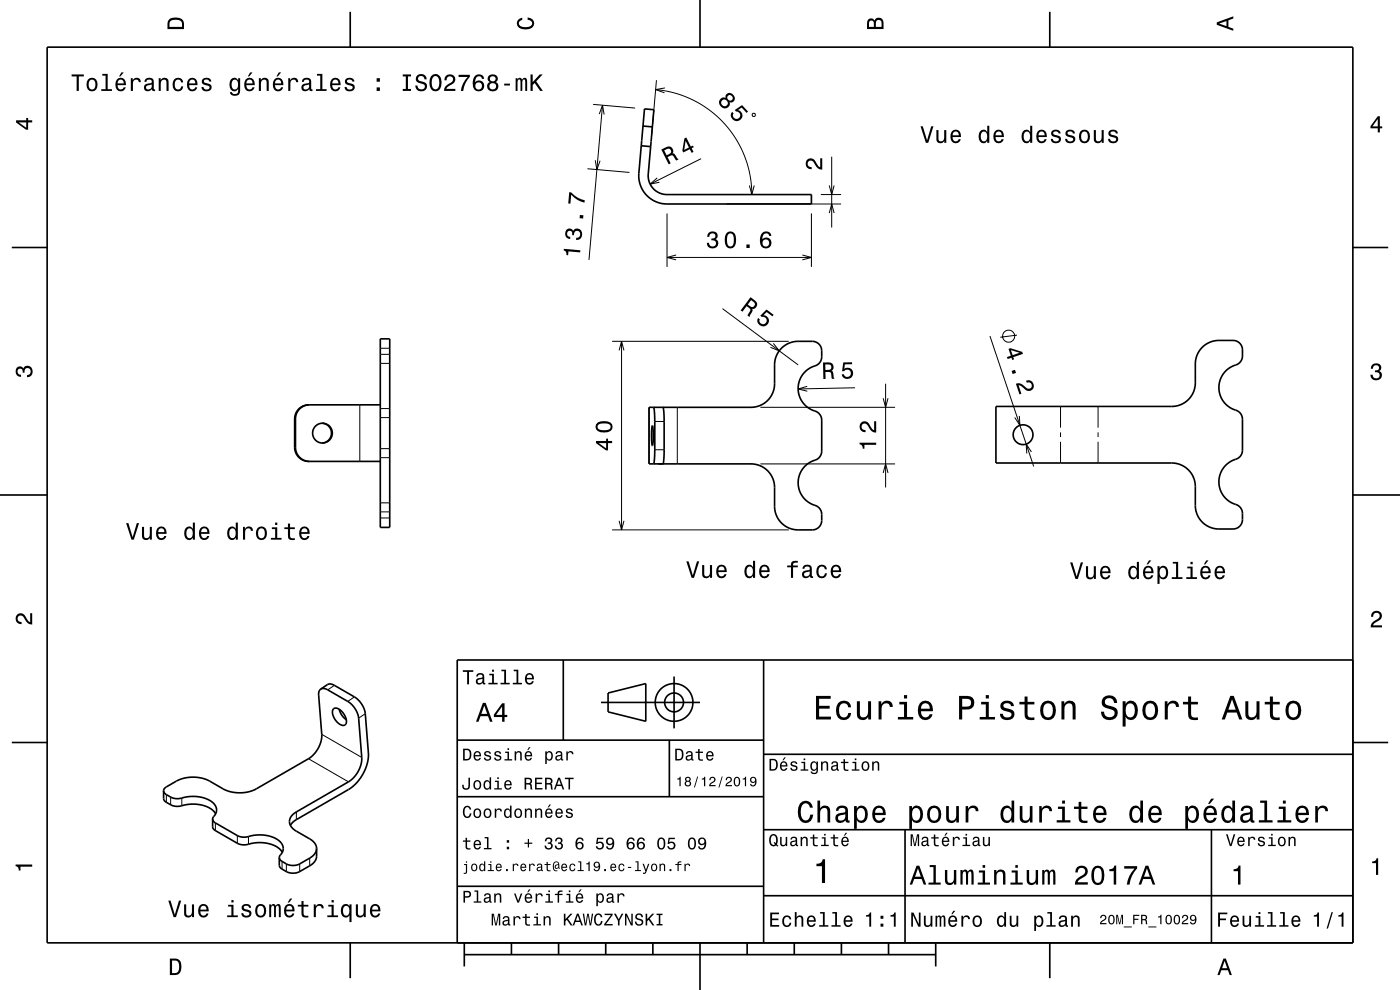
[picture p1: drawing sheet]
<svg xmlns="http://www.w3.org/2000/svg" width="297mm" height="210mm" viewBox="0 0 297 210" stroke-linecap="round" stroke-linejoin="round" font-family="sans-serif">
<g fill="none" stroke="#000" stroke-width=".21">
<path d="M139.1 19l3.8 .7 4 1.5 3.6 2.2 3.2 2.8 2.5 3.4 1.8 3.6 1.1 4.1 .4 4M139.3 17l-1.1 12.1M141.1 18.7l-2 .3 1.9 .7M124.6 35.8l8.9 .8M125.8 22.1l8.9 .8M126.3 34l.3 2 .7-1.9M127.1 24.2l.7-1.9 .4 2M127.8 22.3l-2.9 32.8M139.4 37.7l-1.5 1.4 2-.4M148.7 33.7l-10.8 5.4M159 39.3l.5 2 .5-2M159.6 24.2l.5-.2 .1 .5-.5 .2z"/>
<path d="M175.9 39.3l.5 2 .6-2M176.4 33.2v15.1M141.5 45.3v11.3M141.5 54.6h30.6M143.4 54.1l-1.9 .5 1.9 .5M154.1 43.3h24.3M170.2 54.1l1.9 .5-1.9 .5M172.1 45.3v11.3M174.1 41.3h4.3M175.9 45.2l.5-1.9 .6 1.9M80.7 73.9h2M80.7 75.2h2"/>
<path d="M80.7 77.1h2M129.9 72.4h37.4M131.3 74.3l.6-1.9 .5 1.9M131.9 72.4v40M153.3 65.5l16 11.9M164.1 72.9l1.2 1.5-1.9-.7M210 71.3l9.3 27.6M215.7 71.1l-3.5 .4M62.5 94.9h.2M62.5 88.9h.2M76.3 85.9v12M80.7 86.7h2"/>
<path d="M80.7 88.6h2M80.7 95.2h2M80.7 97.1h2M137.7 86.4v12M138.9 95.4h2M138.9 89.4h2M143.7 86.4v12M161.3 98.4h28.6M161.3 86.4h28.6M171.2 82l-1.9 .5 2 .5M181.4 82.3l-12.1 .2M187.4 84.5l.5 1.9 .5-1.9"/>
<path d="M187.9 81.4v22M216.2 88.2l.2 2-1.1-1.6M218.8 95.9l-1.1-1.7 .1 2M225 86.2v4.5M225 91.7v1M225 93.7v4.5M232.9 86.2v4.5M232.9 91.7v1M232.9 93.7v4.5M80.7 106.7h2M80.7 108.6h2M80.7 109.9h2"/>
<path d="M129.9 112.4h37.4M131.3 110.5l.6 1.9 .5-1.9M187.4 100.3l.5-1.9 .5 1.9M68.3 155.8l8.4 4.9M70.9 145.4l-1.4 .9M75.2 147.8l-1.4 1M77.5 151.4l-1.4 .9M35.3 168.6v1.6M36.2 169.1v1.6M38.6 169.3v1.6M45.7 174.6v1.6M50.3 177.2v1.7"/>
<path d="M52.7 177.4v1.7M62.9 172.2v1.7M65.4 160.9l8.5 4.9M59.8 182.7v1.7M60.7 183.3v1.6M63.6 183.3v1.6M65.7 182v1.7"/>
<circle cx="214" cy="71.3" r="1.28"/>
</g>
<g fill="none" stroke="#000" stroke-width=".35">
<path d="M10 10h277v190h-277zM74.3 2.5v7.5M148.5 0v10M222.7 2.5v7.5M136 30.9l-.5 5.8a6 6 0 0 0 6 6.6h30.6v-2h-30.6a4 4 0 0 1-4-4.4l.5-5.8M136 30.9l2 .2M136.4 26.7l.3-3.6 2 .2-.3 3.6M136.4 26.7l-.4 4.2M136.4 26.7l2 .2M138.4 26.9l-.4 4.2M2.5 52.5h7.5M287 52.5h7.5"/>
<path d="M80.7 71.9h2v40h-2zM65.7 85.9a2.99 2.99 0 0 0-3 3v6a2.99 2.99 0 0 0 3 3M68.3 89.8a2.1 2.1 0 0 1 2 2.1 2.1 2.1 0 0 1-2 2.1M80.7 85.9h-15.2a2.99 2.99 0 0 0-3 3v6a2.99 2.99 0 0 0 3 3h15.2M137.7 86.4h21.6a5 5 0 0 0 5-5v-4a5 5 0 0 1 5-5h3a2 2 0 0 1 2 2v1.3a2.32 2.32 0 0 1-2.1 2.2 5.1 5.1 0 0 0-2.8 5.2 5.1 5.1 0 0 0 4 4.3 2 2 0 0 1 .9 1.7v6.6a2.31 2.31 0 0 1-2.1 2.2 5.1 5.1 0 0 0-2.8 5.2 5.1 5.1 0 0 0 4 4.3 1.99 1.99 0 0 1 .9 1.7v1.3a2 2 0 0 1-2 2h-3a5 5 0 0 1-5-5v-4a5 5 0 0 0-5-5h-21.6zM138.4 90.3l.2 1.9-.2 2.3-.2-1.8zM138.6 86.4l.2 1 .1 2v6.7l-.3 2.3M140.6 86.4l.3 2.8v7.2l-.3 2M211.3 86.2h37.3a5 5 0 0 0 5-5v-4a5 5 0 0 1 5-5h3a2 2 0 0 1 2 2v1.3a2.32 2.32 0 0 1-2.1 2.2 5.1 5.1 0 0 0-2.9 5.2 5.1 5.1 0 0 0 4.1 4.3 2.02 2.02 0 0 1 .9 1.7v6.6a2.32 2.32 0 0 1-2.1 2.2 5.1 5.1 0 0 0-2.9 5.2 5.1 5.1 0 0 0 4.1 4.3 2.02 2.02 0 0 1 .9 1.7v1.3a2.01 2.01 0 0 1-2 2h-3a5 5 0 0 1-5-5v-4a5 5 0 0 0-5-5h-37.3zM0 105h10M287 105h10M119.5 140v17"/>
<path d="M162 140v60M287 140h-190v60M2.5 157.5h7.5M68 146.2l1.5-1 .8-.1 4.9 2.7a5.1 5.1 0 0 1 2.3 3.6l.7 8.3a9.3 9.3 0 0 1-4.3 7.8l-11.2 6.5-1.1 1.1M68 146.2l.7-.2 .7 .2 4.4 2.6a5.1 5.1 0 0 1 2.3 3.5l.6 8.4a6.2 6.2 0 0 1-2.8 5.1l-11 6.4a2.15 2.15 0 0 0-1.5 2.1 2.15 2.15 0 0 0 1.5 2l2.8 1.6a2.51 2.51 0 0 1 1.5 2.1M68 146.2l-.3 .4-.1 .7 .7 8.5a6.2 6.2 0 0 1-2.9 5.1l-11 6.4a7.8 7.8 0 0 1-7.1 0l-2.8-1.6a7.8 7.8 0 0 0-7.1 0l-2.3 1.3-.4 .7M70.7 150.4a1.54 1.54 0 0 1 2.1 .8l.5 .9a1.2 1.2 0 0 1-.3 1.8 2.83 2.83 0 0 1-2.3-3.4zM72 150.5l.5 1.2 1 1M97 157h65M127.5 149h21M129 147l8-2v8l-8-2zM142 157v12"/>
<path d="M143 143.5v11M287 157.5h7.5M34.7 167.7l.2 .6 1.3 .8a4.9 4.9 0 0 0 3.6-.1 6.1 6.1 0 0 1 5.9 2 2.05 2.05 0 0 1-.5 2.5l-.1 .2M34.7 167.7l.1 2 .3 .3 1.1 .7a4.5 4.5 0 0 0 3.4 0 6.3 6.3 0 0 1 6.1 1.8v.1M45.1 173.7l.1 .5 .4 .3 4.7 2.7a4.4 4.4 0 0 0 3.4 0 6.4 6.4 0 0 1 6.1 1.8 2.02 2.02 0 0 1-.5 2.6l-.1 .3M45.1 173.7v1.7l.2 .5 5 3a4.5 4.5 0 0 0 3.5-.1 6.3 6.3 0 0 1 6 1.9l.1 .1M67.2 180a2.49 2.49 0 0 1-1.5 2l-2.2 1.3-1.4 .3-1-.2-1.3-.7-.4-.4-.2-.4M67.2 180v1.6a2.49 2.49 0 0 1-1.5 2.1l-2.6 1.4h-1.7l-1.6-.7-.4-.4-.2-.5v-1.6M97 169h65M162 176h125M162 160h125M192 176v24"/>
<path d="M257 176v24M97 188h65M162 190h125M74.3 200v7.5M98.5 202.5h100M98.5 200v5M108.5 200v2.5M118.5 200v2.5M128.5 200v2.5M138.5 200v2.5M148.5 200v10M158.5 200v2.5"/>
<path d="M168.5 200v2.5M178.5 200v2.5M188.5 200v2.5M198.5 200v5M222.7 200v7.5"/>
<circle cx="68.4" cy="91.9" r="2.1"/>
<circle cx="217" cy="92.2" r="2.1"/>
<circle cx="143" cy="149" r="2"/>
<circle cx="143" cy="149" r="4"/>
</g>
<g fill="#000">
<path d="M15.2 15.8v.4h1.1v3.1h.4v-3.1h1.1v-.4zM18.7 16.9a1.52 1.52 0 0 0 .8 2.5 1.48 1.48 0 0 0 1.2-1.5 1.48 1.48 0 0 0-1.2-1.4l-.5 .1zM19 17.2a.67 .67 0 0 1 .7-.3 .67 .67 0 0 1 .5 .6 1.11 1.11 0 0 1-.7 1.5 1.17 1.17 0 0 1-.5-1.8zM21.7 15.7v.3h.7v2.9h-.9v.4h2.2v-.4h-.9v-3.2zM25.8 15.4l-.6 .8h.3l.7-.8zM24.8 16.9a1.54 1.54 0 0 0 .8 2.5 1.06 1.06 0 0 0 1.1-.9h-.5l-.2 .4-.4 .1a.76 .76 0 0 1-.7-.9h1.8a1.17 1.17 0 0 0-.5-1.4 1.17 1.17 0 0 0-1.4 .2zM25.1 17.1a.66 .66 0 0 1 .8-.1 .66 .66 0 0 1 .4 .7h-1.4zM27.8 16.6v2.7h.4v-1.6a.66 .66 0 0 1 .4-.7 .66 .66 0 0 1 .8 .2v.2h.5a.89 .89 0 0 0-.7-.9 .89 .89 0 0 0-1 .5v-.4zM30.9 16.7l-.3 .7h.4a.55 .55 0 0 1 .7-.6 .55 .55 0 0 1 .4 .8l-.2 .1a1 1 0 0 0-1.1 .2 1 1 0 0 0-.2 1 .94 .94 0 0 0 1.6 0l.1 .3 .6 .1v-.3l-.2-.1-.1-.2v-1.4a1.02 1.02 0 0 0-.7-.8 1.02 1.02 0 0 0-1 .2zM31.1 18.2l1.1-.3a.77 .77 0 0 1-.2 .9 .77 .77 0 0 1-.9 .1l-.1-.4zM33.7 16.6v2.7h.4v-1.6a.63 .63 0 0 1 .5-.8 .63 .63 0 0 1 .7 .7v1.7h.5v-1.8a.89 .89 0 0 0-.7-1 .89 .89 0 0 0-1 .5v-.4zM36.9 16.9a1.53 1.53 0 0 0 .9 2.5 1.06 1.06 0 0 0 1.1-1.1h-.5a.67 .67 0 0 1-.6 .7 .67 .67 0 0 1-.7-.6 1.11 1.11 0 0 1 .7-1.5 .59 .59 0 0 1 .6 .6h.5a1.09 1.09 0 0 0-.8-1 1.09 1.09 0 0 0-1.2 .4zM40 16.9a1.54 1.54 0 0 0 .8 2.5 1.06 1.06 0 0 0 1.1-.9h-.5l-.2 .4-.4 .1a.76 .76 0 0 1-.7-.9h1.8a1.17 1.17 0 0 0-.5-1.4 1.17 1.17 0 0 0-1.4 .2zM40.3 17.1a.66 .66 0 0 1 .8-.1 .66 .66 0 0 1 .3 .7h-1.3zM43.1 16.7a.75 .75 0 0 0-.3 .9 .75 .75 0 0 0 .8 .4l.8 .4a.63 .63 0 0 1-.6 .6 .63 .63 0 0 1-.6-.5h-.5a1.07 1.07 0 0 0 1.2 .9 1.07 1.07 0 0 0 1-1.2l-.5-.4-1.1-.3a.54 .54 0 0 1 .5-.7 .54 .54 0 0 1 .6 .5h.4a1.03 1.03 0 0 0-.7-.9 1.03 1.03 0 0 0-1 .3zM49 16.9a1.57 1.57 0 0 0 .7 2.5l.5-.1 .3-.4a.73 .73 0 0 1-.3 1 .73 .73 0 0 1-1-.4h-.4a1.1 1.1 0 0 0 1.2 .9 1.1 1.1 0 0 0 .9-1.2v-2.6h-.4v.4l-.3-.4a.89 .89 0 0 0-1.2 .3zM49.3 17.2a.63 .63 0 0 1 .7-.3 .63 .63 0 0 1 .5 .6 1.11 1.11 0 0 1-.7 1.5 1.2 1.2 0 0 1-.5-1.8zM53.1 15.4l-.5 .8h.3l.7-.8zM52.1 16.9a1.54 1.54 0 0 0 .8 2.5 1.06 1.06 0 0 0 1.1-.9h-.4l-.3 .4-.3 .1a.76 .76 0 0 1-.7-.9h1.7a1.16 1.16 0 0 0-.4-1.4 1.16 1.16 0 0 0-1.5 .2zM52.5 17.1a.66 .66 0 0 1 .8-.1 .66 .66 0 0 1 .3 .7h-1.3zM54.9 16.6v2.7h.5v-1.6a.63 .63 0 0 1 .5-.8 .63 .63 0 0 1 .7 .7v1.7h.4v-1.8a.89 .89 0 0 0-.6-1 .89 .89 0 0 0-1.1 .5v-.4zM59.2 15.4l-.6 .8h.3l.7-.8zM58.2 16.9a1.54 1.54 0 0 0 .8 2.5 1.06 1.06 0 0 0 1.1-.9h-.5l-.2 .4-.4 .1a.76 .76 0 0 1-.7-.9h1.8a1.17 1.17 0 0 0-.5-1.4 1.17 1.17 0 0 0-1.4 .2zM58.5 17.1a.66 .66 0 0 1 .8-.1 .66 .66 0 0 1 .4 .7h-1.4zM61.2 16.6v2.7h.4v-1.6a.66 .66 0 0 1 .4-.7 .66 .66 0 0 1 .8 .2v.2h.5a.89 .89 0 0 0-.7-.9 .89 .89 0 0 0-1 .5v-.4zM64.3 16.7l-.3 .7h.4a.55 .55 0 0 1 .7-.6 .55 .55 0 0 1 .4 .8l-.2 .1a1 1 0 0 0-1.1 .2 1 1 0 0 0-.2 1 .93 .93 0 0 0 1.6 0l.1 .3 .6 .1v-.3l-.3-.1v-1.6a1.02 1.02 0 0 0-.7-.8 1.02 1.02 0 0 0-1 .2zM64.5 18.2l1.1-.3a.77 .77 0 0 1-.2 .9 .77 .77 0 0 1-.9 .1zM67.2 15.7v.3h.7v2.9h-.9v.4h2.3v-.4h-.9v-3.2zM70.3 16.9a1.54 1.54 0 0 0 .8 2.5 1.06 1.06 0 0 0 1.1-.9h-.4l-.2 .4-.4 .1a.76 .76 0 0 1-.7-.9h1.8a1.16 1.16 0 0 0-.5-1.4 1.16 1.16 0 0 0-1.5 .2zM70.7 17.1a.66 .66 0 0 1 .8-.1 .66 .66 0 0 1 .3 .7h-1.3zM73.4 16.7a.75 .75 0 0 0-.2 .9 .75 .75 0 0 0 .7 .4l.9 .4a.63 .63 0 0 1-.6 .6 .63 .63 0 0 1-.7-.5h-.4a1.07 1.07 0 0 0 1.2 .9 1.07 1.07 0 0 0 .9-1.2l-.4-.4-1.1-.3a.54 .54 0 0 1 .4-.7 .54 .54 0 0 1 .7 .5h.4a1.03 1.03 0 0 0-.7-.9 1.03 1.03 0 0 0-1.1 .3zM79.9 18.5v.8h.7v-.8zM79.9 16.6v.7h.7v-.7zM85.4 15.8v.4h.7v2.7h-.7v.4h1.8v-.4h-.7v-2.7h.7v-.4zM88.5 16a.96 .96 0 0 0-.3 1.1 .96 .96 0 0 0 1 .6 .77 .77 0 0 1 .9 .9 .84 .84 0 0 1-.9 .3 .84 .84 0 0 1-.6-.8h-.5a1.21 1.21 0 0 0 1.5 1.3 1.21 1.21 0 0 0 .7-1.8l-.8-.3a.71 .71 0 0 1-.8-.6 .7 .7 0 0 1 .7-.6 .7 .7 0 0 1 .7 .7h.4a1.16 1.16 0 0 0-.7-1.1 1.16 1.16 0 0 0-1.3 .3zM91.4 16.2a2.54 2.54 0 0 0 .5 3.1 1.21 1.21 0 0 0 1.7-1 1.93 1.93 0 0 0-.9-2.6l-.9 .1zM92.1 16.2l.3-.1a1.7 1.7 0 0 1 .3 2.8l-.3 .1a1.13 1.13 0 0 1-.8-1.5v-.6zM94.6 16.1l-.2 .4-.1 .5h.4a.7 .7 0 0 1 .6-.8 .7 .7 0 0 1 .8 .5 .7 .7 0 0 1-.5 .9 1.8 1.8 0 0 0-1.4 1.7h2.4v-.4h-1.9a2.19 2.19 0 0 1 1.5-1.2 1.13 1.13 0 0 0 .1-1.7 1.13 1.13 0 0 0-1.7 .1zM97.3 15.9v.4h1.9a5.2 5.2 0 0 0-1.4 3h.5a5.3 5.3 0 0 1 1.4-3v-.4zM100.8 16.1a2.4 2.4 0 0 0 .2 3.2 1.16 1.16 0 0 0 1.5-.3 1.16 1.16 0 0 0-.2-1.6 1.16 1.16 0 0 0-1.5 0 1.02 1.02 0 0 1 .8-1.2 .58 .58 0 0 1 .6 .5h.5a1.12 1.12 0 0 0-.7-.9 1.12 1.12 0 0 0-1.2 .3zM100.8 18.2a.75 .75 0 0 1 1.4 0 .75 .75 0 0 1-1.4 0zM103.7 16a.84 .84 0 0 0 .2 1.4 1.11 1.11 0 0 0-.4 1.6 1.11 1.11 0 0 0 1.5 .3 1.03 1.03 0 0 0 .7-.9 1.03 1.03 0 0 0-.5-1 .89 .89 0 0 0 .4-1.1 .89 .89 0 0 0-1.1-.5zM103.8 18.3a.71 .71 0 0 1 1.4 0 .71 .71 0 0 1-1.4 0zM103.9 16.7a.6 .6 0 0 1 1.2 0 .6 .6 0 0 1-1.2 0zM107 17.7v.4h1.2v-.4zM109.4 16.6v2.7h.4v-1.8l.2-.6h.3l.1 .3v2.1h.4v-2.1l.4-.4 .2 .2v.4v1.9h.4v-1.9a.69 .69 0 0 0-.5-.9l-.5 .4-.2-.3-.3-.1-.5 .4v-.3zM112.5 15.8v3.5h.5v-1.3l.4-.4 1.2 1.7h.6l-1.4-2 1.3-1.5h-.6l-1.5 1.6v-1.6z" fill-rule="evenodd"/>
<path d="M36 4a2.18 2.18 0 0 0-.5 2.2h3.5v-1.2a1.43 1.43 0 0 0-1.7-1.3zM36.3 4.4a2.15 2.15 0 0 1 2.2 .3l.1 1h-2.6v-1z" fill-rule="evenodd"/>
<path d="M109.9 4.2l.9-.4v.4a.7 .7 0 0 0-.7 .5 .7 .7 0 0 0 .3 .8 1.7 1.7 0 0 0 2.5-.5 .9 .9 0 0 0-1-.8v-.5a1.24 1.24 0 0 1 1.4 1.1 1.24 1.24 0 0 1-1 1.4 2.22 2.22 0 0 1-2.5-.7l-.2-.5z" fill-rule="evenodd"/>
<path d="M184.2 4.2l-.3 .7v1.3h3.5v-1.3a.98 .98 0 0 0-.7-1.1 .98 .98 0 0 0-1.2 .6 .84 .84 0 0 0-1.3-.2zM184.5 4.5a.54 .54 0 0 1 .6-.1 .54 .54 0 0 1 .3 .6v.7h-1zM185.9 4.4a.62 .62 0 0 1 .8-.1 .62 .62 0 0 1 .3 .6v.8h-1.2z" fill-rule="evenodd"/>
<path d="M258.1 4.7v.6l3.5 1.2v-.4l-1-.4v-1.4l1-.4v-.4zM258.6 5l1.6-.5v1z" fill-rule="evenodd"/>
<path d="M3.4 25.5v.5l2.1 1.5h.5v-1.5h.8v-.5h-.8v-.5h-.4v.5zM4 26h1.6v1.1z" fill-rule="evenodd"/>
<path d="M140.3 31.7l1.6 3.2 .4-.3-.7-1.3a.85 .85 0 0 1 1.4 0l.5 .8 .5-.3-1-1.2-.3-.1a.97 .97 0 0 0-.2-1.2 .97 .97 0 0 0-1.2-.1zM140.9 31.9a1.09 1.09 0 0 1 1.2-.3 .6 .6 0 0 1 .3 .6 .6 .6 0 0 1-.5 .5l-.5 .2z" fill-rule="evenodd"/>
<path d="M145.2 29.4l-.4 2.5 .2 .4 1.3-.6 .4 .7 .4-.2-.4-.7 .5-.3-.2-.3-.4 .2-1-1.9zM145.5 29.9l.7 1.4-1 .5z" fill-rule="evenodd"/>
<path d="M152.9 20.9a1.17 1.17 0 0 0 .2 1.9 1.17 1.17 0 0 0 1.7-.8v-.3a.88 .88 0 0 0 1.1-.5 .88 .88 0 0 0-.3-1.1 .89 .89 0 0 0-1.1-.4 .89 .89 0 0 0-.6 1.1 .88 .88 0 0 0-1 .1zM153 21.8a.71 .71 0 0 1 1.4 0 .71 .71 0 0 1-1.4 0zM154.2 20.8a.6 .6 0 0 1 1.2 0 .6 .6 0 0 1-1.2 0zM155.3 23.7a1.21 1.21 0 0 0 .3 1.8 1.21 1.21 0 0 0 1.7-.5 1.21 1.21 0 0 0-.7-1.6l.7-.6 1.1 1.2 .3-.3-1.3-1.4-1.5 1 .2 .3a.79 .79 0 0 1 1 .8 .79 .79 0 0 1-.9 .8 .79 .79 0 0 1-.7-.9l.1-.2z" fill-rule="evenodd"/>
<path d="M171.2 33.9a1.22 1.22 0 0 1 2 .7l.4 .6 .4 .3v-1.9h.4v2.4a1.8 1.8 0 0 1-1.7-1.4 .71 .71 0 0 0-.9-.5 .71 .71 0 0 0-.5 .8 .71 .71 0 0 0 .9 .5v.5a1.18 1.18 0 0 1-1.2-.7 1.18 1.18 0 0 1 .2-1.3z" fill-rule="evenodd"/>
<path d="M195.3 26.8l1.1 3.5h.5l1.1-3.5h-.5l-.8 3-.9-3zM198.6 27.6v1.8a.89 .89 0 0 0 .7 1 .89 .89 0 0 0 1-.5v.4h.4v-2.7h-.4v1.6a.64 .64 0 0 1-.4 .7 .64 .64 0 0 1-.8-.3v-2zM201.9 27.9a1.54 1.54 0 0 0 .8 2.5 1.05 1.05 0 0 0 1.1-.9h-.4l-.2 .4-.4 .1a.76 .76 0 0 1-.7-.9h1.8a1.16 1.16 0 0 0-.5-1.4 1.16 1.16 0 0 0-1.5 .2zM202.3 28.1a.66 .66 0 0 1 .8-.1 .66 .66 0 0 1 .3 .7h-1.3zM207.9 27.9a1.57 1.57 0 0 0 .8 2.5l.4-.1 .3-.4v.4h.5v-3.6h-.5v1.3a.89 .89 0 0 0-1.5-.1zM208.2 28.2a.62 .62 0 0 1 .7-.3 .62 .62 0 0 1 .5 .6 1.12 1.12 0 0 1-.7 1.5 1.19 1.19 0 0 1-.5-1.8zM211 27.9a1.54 1.54 0 0 0 .8 2.5 1.06 1.06 0 0 0 1.1-.9h-.4l-.2 .4-.4 .1a.76 .76 0 0 1-.7-.9h1.8a1.16 1.16 0 0 0-.5-1.4 1.16 1.16 0 0 0-1.5 .2zM211.4 28.1a.66 .66 0 0 1 .8-.1 .66 .66 0 0 1 .3 .7h-1.3zM217 27.9a1.57 1.57 0 0 0 .8 2.5l.4-.1 .3-.4v.4h.5v-3.6h-.5v1.3a.89 .89 0 0 0-1.5-.1zM217.3 28.2a.62 .62 0 0 1 .7-.3 .62 .62 0 0 1 .5 .6 1.12 1.12 0 0 1-.7 1.5 1.19 1.19 0 0 1-.5-1.8zM220.1 27.9a1.54 1.54 0 0 0 .8 2.5 1.06 1.06 0 0 0 1.1-.9h-.4l-.2 .4-.4 .1a.76 .76 0 0 1-.7-.9h1.8a1.16 1.16 0 0 0-.5-1.4 1.16 1.16 0 0 0-1.5 .2zM220.5 28.1a.66 .66 0 0 1 .8-.1 .66 .66 0 0 1 .3 .7h-1.3zM223.2 27.7a.76 .76 0 0 0-.2 .9 .76 .76 0 0 0 .7 .5l.9 .3a.63 .63 0 0 1-.6 .6 .63 .63 0 0 1-.7-.5h-.4a1.07 1.07 0 0 0 1.2 .9 1.07 1.07 0 0 0 .9-1.2l-.4-.4-1.1-.3a.54 .54 0 0 1 .4-.7 .54 .54 0 0 1 .7 .5h.4a1.03 1.03 0 0 0-.7-.8 1.03 1.03 0 0 0-1.1 .2zM226.3 27.7a.76 .76 0 0 0-.2 .9 .76 .76 0 0 0 .7 .5l.9 .3a.63 .63 0 0 1-.7 .6 .63 .63 0 0 1-.6-.5h-.4a1.07 1.07 0 0 0 1.1 .9 1.07 1.07 0 0 0 1-1.2l-.4-.4-1.1-.3a.54 .54 0 0 1 .4-.7 .54 .54 0 0 1 .6 .5h.4a1.03 1.03 0 0 0-.7-.8 1.03 1.03 0 0 0-1 .2zM229.2 27.9a1.53 1.53 0 0 0 .9 2.5 1.48 1.48 0 0 0 1.1-1.5 1.48 1.48 0 0 0-1.1-1.4l-.5 .1zM229.5 28.2a.67 .67 0 0 1 .7-.3 .67 .67 0 0 1 .5 .6 1.11 1.11 0 0 1-.6 1.5 1.17 1.17 0 0 1-.6-1.8zM232 27.6v1.8a.89 .89 0 0 0 .7 1 .89 .89 0 0 0 1-.5v.4h.4v-2.7h-.4v1.6a.65 .65 0 0 1-.4 .7 .65 .65 0 0 1-.8-.3v-2zM235.4 27.7a.76 .76 0 0 0-.2 .9 .76 .76 0 0 0 .7 .5l.9 .3a.63 .63 0 0 1-.6 .6 .63 .63 0 0 1-.7-.5h-.4a1.07 1.07 0 0 0 1.2 .9 1.07 1.07 0 0 0 .9-1.2l-.4-.4-1.1-.3a.54 .54 0 0 1 .4-.7 .54 .54 0 0 1 .6 .5h.5a1.03 1.03 0 0 0-.7-.8 1.03 1.03 0 0 0-1.1 .2z" fill-rule="evenodd"/>
<path d="M292.3 24.7l-1.6 2.1v.4h1.6v.9h.4v-.9h.5v-.4h-.5v-2.1zM292.3 25.2v1.6h-1.1z" fill-rule="evenodd"/>
<path d="M119.6 52.8v.3a.77 .77 0 0 1 .6 1h.3l.1-.8 2.5 .2v-.4zM120.2 48.7a1.17 1.17 0 0 0-.3 1.2 1.17 1.17 0 0 0 1 .8l.1-.4a.62 .62 0 0 1-.7-.4 .62 .62 0 0 1 .3-.8 .62 .62 0 0 1 .8 .3v.5h.4a.72 .72 0 0 1 .5-.9 .72 .72 0 0 1 .9 .6 .72 .72 0 0 1-.6 .8h-.4v.5a1.18 1.18 0 0 0 1.3-1.4 1.18 1.18 0 0 0-1.7-.8l-.2 .3a.86 .86 0 0 0-1.4-.3zM123 45.6v.7l.7 .1 .1-.7zM120.8 40.8l-.3 2.4h.5l.2-1.9a5.2 5.2 0 0 0 2.8 1.7v-.5a5.3 5.3 0 0 1-2.8-1.7z" fill-rule="evenodd"/>
<path d="M150.3 49.4l-.3 .8h.5a.62 .62 0 0 1 .3-.7 .62 .62 0 0 1 .8 .2 .62 .62 0 0 1-.2 .9h-.5v.4a.72 .72 0 0 1 .9 .4 .72 .72 0 0 1-.4 1 .72 .72 0 0 1-.9-.6l-.1-.3h-.5a1.18 1.18 0 0 0 1.6 1.2 1.18 1.18 0 0 0 .6-1.8l-.3-.2a.91 .91 0 0 0 .4-1.1 .91 .91 0 0 0-1.1-.5zM154.1 49.5a2.67 2.67 0 0 0 .3 3.1 1.14 1.14 0 0 0 1.7-.9 2.31 2.31 0 0 0-.6-2.5l-.5-.1-.6 .1zM154.6 49.6h.7a2.37 2.37 0 0 1 0 2.6h-.7a2.38 2.38 0 0 1 0-2.6zM158.3 51.9v.7h.7v-.7zM161.7 49.4l-.4 .8a1.75 1.75 0 0 0 1.2 2.5 1.15 1.15 0 0 0 1.1-1.6 1.15 1.15 0 0 0-1.9-.3 1.02 1.02 0 0 1 .8-1.3 .59 .59 0 0 1 .7 .6h.4a1.12 1.12 0 0 0-.7-1 1.12 1.12 0 0 0-1.2 .3zM161.7 51.6a.75 .75 0 0 1 1.5 0 .75 .75 0 0 1-1.5 0z" fill-rule="evenodd"/>
<path d="M159.2 63l-2.1 2.8 .4 .3 .9-1.2a.84 .84 0 0 1 .6 1.2l-.4 .8 .4 .3 .7-1.3-.1-.4a.97 .97 0 0 0 1-.6 .97 .97 0 0 0-.4-1.2zM159.3 63.7a1.09 1.09 0 0 1 .8 .9 .6 .6 0 0 1-.4 .5 .6 .6 0 0 1-.6-.2l-.5-.3z" fill-rule="evenodd"/>
<path d="M160.8 67.4l.4 .3a.8 .8 0 0 0 .7 1 .8 .8 0 0 0 .8-.9 .8 .8 0 0 0-1.1-.6l-.3-.2 1.3-1.3 1.5 1.1-.2 .3-1.3-.9-.6 .7a1.21 1.21 0 0 1 1 1.5 1.21 1.21 0 0 1-1.6 .8 1.21 1.21 0 0 1-.6-1.8z" fill-rule="evenodd"/>
<path d="M178.9 76.9l1.9-.1v.5h-1.6l-.1 .9a1.21 1.21 0 0 1 1.8 .6 1.21 1.21 0 0 1-.8 1.6 1.21 1.21 0 0 1-1.5-1h.4a.8 .8 0 0 0 1.2 .3 .8 .8 0 0 0 .1-1.2 .8 .8 0 0 0-1.2 .2h-.5z" fill-rule="evenodd"/>
<path d="M213.9 74l.5 1.5-.8 .2 .2 .5 .8-.3 .1 .5 .4-.2-.1-.4 2-.7-.1-.5-2.5-.7zM214.5 74.3l1.8 .5-1.5 .5zM214.6 78.7l.2 .6 .7-.2-.2-.7zM215.5 81.4l.8 2.3 .4-.2-.6-1.8a2.24 2.24 0 0 1 1.6 1.1 1.14 1.14 0 0 0 1.6-1 1.14 1.14 0 0 0-1.6-1.1l.1 .5a.7 .7 0 0 1 1 .2 .7 .7 0 0 1-.2 1 .7 .7 0 0 1-1-.2 1.8 1.8 0 0 0-2.1-.8z" fill-rule="evenodd"/>
<path d="M291.1 77.4a1.08 1.08 0 0 1 1.4-.2 1.08 1.08 0 0 1 .4 1.2l-.3 .3a1.06 1.06 0 0 1 .5 1.3 1.06 1.06 0 0 1-1.2 .7 1.1 1.1 0 0 1-1.2-1.2h.5a.71 .71 0 0 0 1 .8 .71 .71 0 0 0 .1-1.3h-.6v-.4a.61 .61 0 0 0 .8-.3 .61 .61 0 0 0-.2-.8 .61 .61 0 0 0-.9 .2l-.1 .5h-.5z" fill-rule="evenodd"/>
<path d="M3.6 78a.86 .86 0 0 1 1.4 .2 1.06 1.06 0 0 1 1.2-.6 1.06 1.06 0 0 1 .7 1.2 1.1 1.1 0 0 1-1.2 1.2v-.4a.71 .71 0 0 0 .8-1 .71 .71 0 0 0-1.3-.1v.6h-.4a.61 .61 0 0 0-.3-.8 .61 .61 0 0 0-.8 .2 .61 .61 0 0 0 .2 .8l.6 .2v.4a1.15 1.15 0 0 1-1.2-.6 1.15 1.15 0 0 1 .3-1.3z" fill-rule="evenodd"/>
<path d="M126.4 93.5v.5l2.1 1.5h.5v-1.5h.9v-.5h-.9v-.5h-.4v.5zM127 94h1.6v1.1zM126.8 89.6a1.13 1.13 0 0 0-.4 1.3 1.13 1.13 0 0 0 1 .8 2.27 2.27 0 0 0 2.4-.6 1.14 1.14 0 0 0-.9-1.7 2.86 2.86 0 0 0-2.1 .2zM126.8 90.2a2.38 2.38 0 0 1 2.7 0v.7a2.37 2.37 0 0 1-2.7 0z" fill-rule="evenodd"/>
<path d="M174.6 76.9l.1 3.5h.4v-1.5a.85 .85 0 0 1 1.2 .5l.2 1 .5-.1-.3-1.4-.3-.3a.97 .97 0 0 0 .4-1.1 .97 .97 0 0 0-1-.6zM175.1 77.3a1.09 1.09 0 0 1 1.2 .3 .6 .6 0 0 1 0 .6 .6 .6 0 0 1-.7 .3h-.5z" fill-rule="evenodd"/>
<path d="M182.3 93.9v.3a.78 .78 0 0 1 .7 1h.4v-.8h2.5v-.5zM182.6 89.7a1.2 1.2 0 0 0-.2 1.3 1.2 1.2 0 0 0 1.2 .7v-.5a.71 .71 0 0 1-.8-.5 .71 .71 0 0 1 .5-.8 .71 .71 0 0 1 .8 .5 1.8 1.8 0 0 0 1.8 1.4v-2.4h-.5v1.9a2.2 2.2 0 0 1-1.1-1.5 1.11 1.11 0 0 0-1.7-.1z" fill-rule="evenodd"/>
<path d="M26.8 111l1.1 3.5h.5l1.1-3.5h-.5l-.9 2.9-.9-2.9zM30.1 111.8v1.7a.89 .89 0 0 0 .6 1 .89 .89 0 0 0 1.1-.4v.4h.4v-2.7h-.4v1.5a.65 .65 0 0 1-.4 .8 .65 .65 0 0 1-.8-.3v-2zM33.4 112.1a1.54 1.54 0 0 0 .8 2.5 1.06 1.06 0 0 0 1.1-.9h-.5l-.2 .3-.3 .2a.76 .76 0 0 1-.7-1h1.7a1.17 1.17 0 0 0-.5-1.3 1.17 1.17 0 0 0-1.4 .2zM33.8 112.3a.66 .66 0 0 1 .7-.2 .66 .66 0 0 1 .4 .8h-1.3zM39.4 112.1a1.58 1.58 0 0 0 .7 2.5l.5-.2 .3-.3v.4h.4v-3.7h-.4v1.4a.89 .89 0 0 0-1.5-.1zM39.7 112.3a.62 .62 0 0 1 .7-.2 .62 .62 0 0 1 .4 .6 1.12 1.12 0 0 1-.6 1.5 1.19 1.19 0 0 1-.5-1.9zM42.5 112.1a1.54 1.54 0 0 0 .8 2.5 1.05 1.05 0 0 0 1.1-.9h-.4l-.3 .3-.3 .2a.76 .76 0 0 1-.7-1h1.7a1.16 1.16 0 0 0-.4-1.3 1.16 1.16 0 0 0-1.5 .2zM42.9 112.3a.66 .66 0 0 1 .8-.2 .66 .66 0 0 1 .3 .8h-1.3zM48.5 112.1a1.58 1.58 0 0 0 .7 2.5l.5-.2 .3-.3v.4h.5v-3.7h-.5v1.4a.89 .89 0 0 0-1.5-.1zM48.8 112.3a.62 .62 0 0 1 .7-.2 .62 .62 0 0 1 .5 .6 1.12 1.12 0 0 1-.7 1.5 1.19 1.19 0 0 1-.5-1.9zM51.6 111.8v2.7h.4v-1.6a.66 .66 0 0 1 .4-.8 .66 .66 0 0 1 .8 .3v.2h.5a.89 .89 0 0 0-.7-.9 .89 .89 0 0 0-1 .5v-.4zM54.6 112.1a1.53 1.53 0 0 0 .9 2.5 1.48 1.48 0 0 0 1.1-1.5 1.48 1.48 0 0 0-1.1-1.4l-.5 .1zM54.9 112.3a.67 .67 0 0 1 .7-.2 .67 .67 0 0 1 .5 .6 1.11 1.11 0 0 1-.6 1.5 1.17 1.17 0 0 1-.6-1.9zM57.7 111.9v.3h.7v1.9h-.9v.4h2.2v-.4h-.9v-2.2zM58.4 110.8v.6h.4v-.6zM61.1 111.1v.8h-.8v.3h.8v1.8a1.05 1.05 0 0 0 1.4 .5v-.3a.69 .69 0 0 1-1-.4v-1.6h1v-.3h-1v-.8zM63.8 112.1a1.54 1.54 0 0 0 .8 2.5 1.06 1.06 0 0 0 1-.9h-.4l-.2 .3-.4 .2a.76 .76 0 0 1-.7-1h1.8a1.17 1.17 0 0 0-.5-1.3 1.17 1.17 0 0 0-1.4 .2zM64.1 112.3a.66 .66 0 0 1 .8-.2 .66 .66 0 0 1 .3 .8h-1.3z" fill-rule="evenodd"/>
<path d="M145.6 119.1l1.1 3.5h.5l1.1-3.5h-.4l-.9 3-.9-3zM149 119.9v1.7a.89 .89 0 0 0 .6 1 .89 .89 0 0 0 1-.4v.4h.5v-2.7h-.5v1.5a.64 .64 0 0 1-.4 .8 .64 .64 0 0 1-.8-.3v-2zM152.2 120.2a1.54 1.54 0 0 0 .8 2.5 1.05 1.05 0 0 0 1.1-.9h-.4l-.2 .4-.4 .1a.75 .75 0 0 1-.7-.9h1.8a1.16 1.16 0 0 0-.5-1.4 1.16 1.16 0 0 0-1.5 .2zM152.6 120.4a.66 .66 0 0 1 .8-.2 .66 .66 0 0 1 .3 .8h-1.3zM158.2 120.2a1.57 1.57 0 0 0 .8 2.5l.4-.2 .3-.3v.4h.5v-3.6h-.5v1.3a.89 .89 0 0 0-1.5-.1zM158.6 120.4a.62 .62 0 0 1 .6-.2 .62 .62 0 0 1 .5 .6 1.11 1.11 0 0 1-.7 1.5 1.19 1.19 0 0 1-.4-1.9zM161.3 120.2a1.54 1.54 0 0 0 .8 2.5 1.06 1.06 0 0 0 1.1-.9h-.4l-.2 .4-.4 .1a.75 .75 0 0 1-.7-.9h1.8a1.16 1.16 0 0 0-.5-1.4 1.16 1.16 0 0 0-1.5 .2zM161.7 120.4a.66 .66 0 0 1 .8-.2 .66 .66 0 0 1 .3 .8h-1.3zM167 120v.3h.8v2.3h.4v-2.3h1.1v-.3h-1.1l.1-.4 .3-.2h.7v-.4a1.04 1.04 0 0 0-1.5 .7v.3zM170.5 120l-.3 .7h.4a.55 .55 0 0 1 .7-.6 .55 .55 0 0 1 .4 .8h-.2a1 1 0 0 0-1.1 .3 1 1 0 0 0-.2 1 .93 .93 0 0 0 1.6 0l.1 .3 .6 .1v-.4h-.3v-1.6a1.02 1.02 0 0 0-.7-.8 1.02 1.02 0 0 0-1 .2zM170.7 121.5l1.1-.3a.77 .77 0 0 1-.2 .9 .77 .77 0 0 1-.9 .1l-.1-.4zM173.5 120.2a1.52 1.52 0 0 0 .8 2.5 1.05 1.05 0 0 0 1.1-1.1h-.4a.67 .67 0 0 1-.6 .7 .67 .67 0 0 1-.7-.6 1.12 1.12 0 0 1 .6-1.5 .6 .6 0 0 1 .7 .6h.4a1.09 1.09 0 0 0-.7-1 1.09 1.09 0 0 0-1.2 .4zM176.5 120.2a1.54 1.54 0 0 0 .8 2.5 1.05 1.05 0 0 0 1.1-.9h-.4l-.2 .4-.4 .1a.75 .75 0 0 1-.7-.9h1.8a1.16 1.16 0 0 0-.5-1.4 1.16 1.16 0 0 0-1.5 .2zM176.9 120.4a.66 .66 0 0 1 .8-.2 .66 .66 0 0 1 .3 .8h-1.3z" fill-rule="evenodd"/>
<path d="M227 119.3l1.2 3.5h.5l1.1-3.5h-.5l-.9 3-.9-3zM230.4 120.1v1.8a.89 .89 0 0 0 .6 1 .89 .89 0 0 0 1.1-.5v.4h.4v-2.7h-.5v1.6a.65 .65 0 0 1-.3 .7 .65 .65 0 0 1-.9-.3v-2zM233.7 120.4a1.54 1.54 0 0 0 .8 2.5 1.06 1.06 0 0 0 1.1-.9h-.5l-.2 .4-.4 .1a.76 .76 0 0 1-.7-.9h1.8a1.16 1.16 0 0 0-.5-1.4 1.16 1.16 0 0 0-1.4 .2zM234 120.6a.66 .66 0 0 1 .8-.1 .66 .66 0 0 1 .3 .7h-1.3zM239.6 120.4a1.58 1.58 0 0 0 .8 2.5l.4-.1 .4-.4v.4h.4v-3.6h-.4v1.3a.9 .9 0 0 0-1.6-.1zM240 120.7a.62 .62 0 0 1 .7-.3 .62 .62 0 0 1 .4 .6 1.12 1.12 0 0 1-.6 1.5 1.19 1.19 0 0 1-.5-1.8zM243.7 118.9l-.5 .8h.3l.7-.8zM242.8 120.4a1.54 1.54 0 0 0 .8 2.5 1.05 1.05 0 0 0 1.1-.9h-.5l-.2 .4-.4 .1a.76 .76 0 0 1-.7-.9h1.8a1.16 1.16 0 0 0-.5-1.4 1.16 1.16 0 0 0-1.4 .2zM243.1 120.6a.66 .66 0 0 1 .8-.1 .66 .66 0 0 1 .3 .7h-1.3zM245.6 120.1v3.8h.4v-1.5a.93 .93 0 0 0 1 .5 .93 .93 0 0 0 .7-.8 1.5 1.5 0 0 0-.9-2.1l-.5 .1-.3 .4v-.4zM246.2 120.7a.63 .63 0 0 1 .7-.3 .63 .63 0 0 1 .4 .6 1.13 1.13 0 0 1-.6 1.5 1.18 1.18 0 0 1-.5-1.8zM248.8 119.2v.4h.7v2.8h-.9v.4h2.2v-.4h-.9v-3.2zM251.9 120.2v.4h.7v1.8h-.9v.4h2.2v-.4h-.9v-2.2zM252.6 119.2v.5h.4v-.5zM255.9 118.9l-.5 .8h.3l.7-.8zM254.9 120.4a1.54 1.54 0 0 0 .8 2.5 1.06 1.06 0 0 0 1.1-.9h-.4l-.3 .4-.3 .1a.76 .76 0 0 1-.7-.9h1.8a1.17 1.17 0 0 0-.5-1.4 1.17 1.17 0 0 0-1.5 .2zM255.3 120.6a.66 .66 0 0 1 .8-.1 .66 .66 0 0 1 .3 .7h-1.3zM258 120.4a1.54 1.54 0 0 0 .8 2.5 1.05 1.05 0 0 0 1-.9h-.4l-.2 .4-.4 .1a.76 .76 0 0 1-.7-.9h1.8a1.16 1.16 0 0 0-.5-1.4 1.16 1.16 0 0 0-1.4 .2zM258.3 120.6a.66 .66 0 0 1 .8-.1 .66 .66 0 0 1 .3 .7h-1.3z" fill-rule="evenodd"/>
<path d="M3.6 130.4a1.22 1.22 0 0 1 2 .7l.4 .6 .4 .3v-1.9h.4v2.4a1.8 1.8 0 0 1-1.7-1.4 .71 .71 0 0 0-.9-.5 .71 .71 0 0 0-.5 .8 .71 .71 0 0 0 .9 .5v.5a1.18 1.18 0 0 1-1.2-.7 1.18 1.18 0 0 1 .2-1.3z" fill-rule="evenodd"/>
<path d="M291.2 129.9a1.18 1.18 0 0 1 1.9 .3 1.18 1.18 0 0 1-1 1.7l-.5 .3-.3 .5h1.9v.4h-2.4a1.8 1.8 0 0 1 1.4-1.8 .71 .71 0 0 0 .5-.8 .71 .71 0 0 0-.9-.5 .71 .71 0 0 0-.5 .8h-.4z" fill-rule="evenodd"/>
<path d="M98.2 158.8v2.5h.9a1.37 1.37 0 0 0 .7-2.2 1.56 1.56 0 0 0-1.6-.3zM98.6 159.1a.98 .98 0 0 1 1.1 .7 .98 .98 0 0 1-.6 1.2h-.5zM100.7 159.6a1.04 1.04 0 0 0-.2 1.2 1.04 1.04 0 0 0 1 .5l.5-.5h-.3l-.4 .3a.54 .54 0 0 1-.5-.7h1.3a.83 .83 0 0 0-.4-.9 .83 .83 0 0 0-1 .1zM100.9 159.7l.2-.1a.47 .47 0 0 1 .5 .1 .47 .47 0 0 1 .1 .5h-.9zM102.9 159.5l-.2 .1a.69 .69 0 0 0 .9 .9l.2 .1a.43 .43 0 0 1-.4 .5 .43 .43 0 0 1-.4-.4h-.3a.74 .74 0 0 0 .9 .7 .74 .74 0 0 0 .5-1l-1-.4a.38 .38 0 0 1 .3-.5 .38 .38 0 0 1 .4 .4h.3a.78 .78 0 0 0-1.2-.4zM105.1 159.5l-.2 .1a.69 .69 0 0 0 .9 .9l.2 .1a.43 .43 0 0 1-.4 .5 .43 .43 0 0 1-.5-.4h-.3a.74 .74 0 0 0 .9 .7 .74 .74 0 0 0 .5-1l-.9-.4a.38 .38 0 0 1 .3-.5 .38 .38 0 0 1 .4 .4h.3a.77 .77 0 0 0-1.2-.4zM107.2 159.4v.3h.5v1.3h-.7v.3h1.6v-.3h-.6v-1.6zM107.7 158.7v.4h.3v-.4zM109.2 159.4v1.9h.3v-1.1a.45 .45 0 0 1 .4-.6 .45 .45 0 0 1 .5 .5v1.2h.3v-1.3a.63 .63 0 0 0-.5-.7 .63 .63 0 0 0-.7 .4v-.3zM112.2 158.5l-.4 .6h.3l.5-.6zM111.5 159.6a1.04 1.04 0 0 0-.2 1.2 1.04 1.04 0 0 0 1.1 .5l.5-.5h-.3l-.5 .3a.54 .54 0 0 1-.5-.7h1.3a.83 .83 0 0 0-.4-.9 .83 .83 0 0 0-1 .1zM111.8 159.7l.1-.1a.48 .48 0 0 1 .5 .1 .48 .48 0 0 1 .2 .5h-1zM115.7 159.4v2.7h.3v-1.1a.66 .66 0 0 0 .7 .4 .66 .66 0 0 0 .5-.6 .91 .91 0 0 0 0-1.1 .91 .91 0 0 0-1-.3l-.2 .3v-.3zM116.1 159.8a.45 .45 0 0 1 .5-.2 .45 .45 0 0 1 .3 .4 .65 .65 0 0 1 .1 .8 .65 .65 0 0 1-.7 .2 .98 .98 0 0 1-.2-1.2zM118.1 159.5l-.2 .4h.3a.39 .39 0 0 1 .4-.3 .39 .39 0 0 1 .3 .5h-.1a.65 .65 0 0 0-1 .4 .65 .65 0 0 0 .6 .9l.6-.3 .1 .2h.4v-.2l-.2-.1v-1.1a.72 .72 0 0 0-.5-.6 .72 .72 0 0 0-.7 .2zM118.2 160.6l.8-.3a.55 .55 0 0 1-.2 .7 .55 .55 0 0 1-.6 0zM120.1 159.4v1.9h.4v-1.1a.47 .47 0 0 1 .2-.6 .47 .47 0 0 1 .6 .2v.2h.4a.64 .64 0 0 0-.5-.7 .64 .64 0 0 0-.8 .4v-.3z" fill-rule="evenodd"/>
<path d="M98.2 142.2v.3h.9v2.7h.4v-2.7h.9v-.3zM101.3 143l-.3 .5h.4a.47 .47 0 0 1 .5-.4 .47 .47 0 0 1 .4 .6l-.2 .1a.84 .84 0 0 0-1 .2 .84 .84 0 0 0 0 1.1 .9 .9 0 0 0 1.3-.2l.1 .2 .5 .1v-.3l-.3-.1v-1.3a.87 .87 0 0 0-.6-.7 .87 .87 0 0 0-.8 .2zM101.4 144.3l.9-.3a.66 .66 0 0 1-.1 .7 .66 .66 0 0 1-.8 .1zM103.8 142.9v.3h.6v1.6h-.8v.4h2v-.4h-.8v-1.9zM104.4 142.1v.4h.4v-.4zM106.4 142.1v.3h.6v2.4h-.8v.4h1.9v-.4h-.7v-2.7zM109 142.1v.3h.6v2.4h-.8v.4h1.9v-.4h-.7v-2.7zM111.6 143.1a1.32 1.32 0 0 0 .7 2.1 .9 .9 0 0 0 .9-.7h-.3l-.2 .3-.4 .1a.65 .65 0 0 1-.6-.8h1.6a1 1 0 0 0-.4-1.2 1 1 0 0 0-1.3 .2zM111.9 143.3a.57 .57 0 0 1 .7-.1 .57 .57 0 0 1 .3 .6h-1.2z" fill-rule="evenodd"/>
<path d="M102.4 149.1l-1.4 4h.5l.4-1.2h1.6l.4 1.2h.6l-1.5-4zM102.7 149.7l.7 1.7h-1.3zM106.5 149.2l-1.7 2.4v.5h1.7v1h.5v-1h.6v-.5h-.6v-2.4zM106.5 149.9v1.7h-1.3z" fill-rule="evenodd"/>
<path d="M143.2 158.8v2.5h.9a1.37 1.37 0 0 0 .7-2.2 1.56 1.56 0 0 0-1.6-.3zM143.6 159.1a.98 .98 0 0 1 1.1 .7 .98 .98 0 0 1-.6 1.2h-.5zM145.7 159.5l-.2 .4h.3a.39 .39 0 0 1 .5-.3 .39 .39 0 0 1 .3 .5h-.2a.65 .65 0 0 0-.9 .4 .65 .65 0 0 0 .5 .9l.7-.3v.2h.4v-.2l-.1-.1-.1-1.1a.73 .73 0 0 0-.4-.6 .73 .73 0 0 0-.8 .2zM145.8 160.6l.8-.3a.55 .55 0 0 1-.1 .7 .55 .55 0 0 1-.7 0zM148.1 158.9v.5h-.5v.3h.5v1.3a.75 .75 0 0 0 1 .4v-.3a.48 .48 0 0 1-.7-.3v-1.1h.7v-.3h-.7v-.5zM150 159.6a1.04 1.04 0 0 0-.2 1.2 1.04 1.04 0 0 0 1.1 .5l.5-.5h-.4l-.4 .3a.54 .54 0 0 1-.5-.7h1.3a.83 .83 0 0 0-.4-.9 .83 .83 0 0 0-1 .1zM150.3 159.7l.1-.1a.48 .48 0 0 1 .5 .1 .48 .48 0 0 1 .2 .5h-1z" fill-rule="evenodd"/>
<path d="M173.1 147.6v5h3.2v-.6h-2.5v-1.7h2.2v-.6h-2.2v-1.5h2.4v-.6zM177.8 149.2a2.59 2.59 0 0 0 .5 3.4 1.58 1.58 0 0 0 2.3-1.4h-.6a.95 .95 0 0 1-.9 1 .95 .95 0 0 1-1-.9 1.59 1.59 0 0 1 .9-2.1 .85 .85 0 0 1 .9 .8h.7a1.56 1.56 0 0 0-1.1-1.3 1.56 1.56 0 0 0-1.7 .5zM181.8 148.8v2.5a1.27 1.27 0 0 0 .9 1.4 1.27 1.27 0 0 0 1.5-.7v.6h.6v-3.8h-.6v2.2a.92 .92 0 0 1-.6 1.1 .92 .92 0 0 1-1.2-.4v-2.9zM186.4 148.8v3.8h.6v-2.2a.95 .95 0 0 1 .5-1.1 .95 .95 0 0 1 1.2 .3l.1 .4h.6a1.28 1.28 0 0 0-1-1.4 1.28 1.28 0 0 0-1.4 .8v-.6zM190.8 148.9v.5h1v2.7h-1.3v.5h3.2v-.5h-1.3v-3.2zM191.8 147.4v.8h.6v-.8zM195.1 149.2a2.62 2.62 0 0 0 .5 3.4 1.57 1.57 0 0 0 2.2-1.1h-.6l-.3 .5-.5 .2a1.08 1.08 0 0 1-1-1.3h2.5a1.66 1.66 0 0 0-.7-2 1.66 1.66 0 0 0-2.1 .3zM195.6 149.5a.94 .94 0 0 1 1.2-.2 .94 .94 0 0 1 .5 1h-1.9zM203.5 147.6v5h.6v-2.1h.8a1.47 1.47 0 0 0 1.8-1.2 1.47 1.47 0 0 0-1.5-1.7zM204.1 148.2a1.6 1.6 0 0 1 1.8 .5 .86 .86 0 0 1 0 .9 .86 .86 0 0 1-.9 .3h-.9zM208.1 148.9v.5h1v2.7h-1.3v.5h3.3v-.5h-1.3v-3.2zM209.1 147.4v.8h.7v-.8zM212.6 148.9a1.08 1.08 0 0 0-.3 1.2 1.08 1.08 0 0 0 1 .7l1.1 .4a.57 .57 0 0 1 .2 .6 .57 .57 0 0 1-.5 .4 .96 .96 0 0 1-1.4-.8h-.6a1.6 1.6 0 0 0 1.3 1.4 1.6 1.6 0 0 0 1.7-.8 1.13 1.13 0 0 0-1-1.6l-1.1-.3-.2-.4a.87 .87 0 0 1 .9-.5 .87 .87 0 0 1 .8 .6h.6a1.41 1.41 0 0 0-2.1-1.1zM217.4 147.8v1.1h-1.1v.5h1.1v2.6l.2 .4 .4 .3h1.4v-.5a.97 .97 0 0 1-1.4-.5v-2.3h1.4v-.5h-1.4v-1.1zM221.1 149.2a2.56 2.56 0 0 0 .5 3.4 1.72 1.72 0 0 0 1.8-.2 1.72 1.72 0 0 0 .6-1.7 1.7 1.7 0 0 0-.9-1.9 1.7 1.7 0 0 0-2 .4zM221.6 149.6a.96 .96 0 0 1 1-.4 .96 .96 0 0 1 .7 .8 1.59 1.59 0 0 1-1 2.2 1.19 1.19 0 0 1-1-1.5zM225.2 148.8v3.8h.6v-2.2a.97 .97 0 0 1 .5-1.1 .97 .97 0 0 1 1.1 .2l.1 .7v2.4h.7v-2.5a1.27 1.27 0 0 0-.9-1.4 1.27 1.27 0 0 0-1.5 .6v-.5zM234.1 147.9a1.38 1.38 0 0 0-.3 1.5 1.38 1.38 0 0 0 1.3 .9 1.25 1.25 0 0 1 1.4 .9 1.15 1.15 0 0 1-1.3 .9 1.15 1.15 0 0 1-1-1.1h-.7a1.8 1.8 0 0 0 1.7 1.8 1.8 1.8 0 0 0 1.9-1.6 1.46 1.46 0 0 0-1.5-1.4l-.6-.2a.83 .83 0 0 1-.5-1.1 .83 .83 0 0 1 1.2-.3l.5 .5 .1 .4h.7a1.67 1.67 0 0 0-1-1.6 1.67 1.67 0 0 0-1.9 .4zM238.2 148.8v5.3h.6v-2.1a1.32 1.32 0 0 0 1.4 .7 1.32 1.32 0 0 0 1.1-1.1 2.43 2.43 0 0 0-.8-2.8 1.21 1.21 0 0 0-1.7 .5v-.5zM239.1 149.6a.9 .9 0 0 1 .9-.4 .9 .9 0 0 1 .7 .8 1.61 1.61 0 0 1-.9 2.2 1.18 1.18 0 0 1-1-1.5zM242.8 149.2a2.56 2.56 0 0 0 .5 3.4 1.72 1.72 0 0 0 1.8-.2 1.72 1.72 0 0 0 .6-1.7 1.7 1.7 0 0 0-.9-1.9 1.7 1.7 0 0 0-2 .4zM243.3 149.6a.96 .96 0 0 1 1-.4 .96 .96 0 0 1 .7 .8 1.59 1.59 0 0 1-1 2.2 1.19 1.19 0 0 1-1-1.5zM247.1 148.8v3.8h.6v-2.2a.95 .95 0 0 1 .5-1.1 .95 .95 0 0 1 1.2 .3l.1 .4h.6a1.28 1.28 0 0 0-1-1.4 1.28 1.28 0 0 0-1.4 .8v-.6zM252 147.8v1.1h-1v.5h1l.1 2.6 .2 .4 .4 .3h1.4v-.5a.97 .97 0 0 1-1.4-.5v-2.3h1.4v-.5h-1.4v-1.1zM261 147.6l-1.8 5h.6l.6-1.4h2l.5 1.4h.7l-1.9-5zM261.4 148.3l.7 2.2h-1.5zM264.2 148.8v2.5a1.27 1.27 0 0 0 .9 1.4 1.27 1.27 0 0 0 1.5-.7v.6h.6v-3.8h-.6v2.2a.92 .92 0 0 1-.6 1.1 .92 .92 0 0 1-1.1-.4l-.1-2.9zM269.4 147.8v1.1h-1.1v.5h1.1v2.6l.2 .4 .4 .3 .7 .1 .8-.1v-.5a.97 .97 0 0 1-1.4-.5l-.1-2.3h1.5v-.5h-1.5v-1.1zM273.1 149.2a2.56 2.56 0 0 0 .6 3.4 1.72 1.72 0 0 0 1.8-.2 1.72 1.72 0 0 0 .6-1.7 1.7 1.7 0 0 0-.9-1.9 1.7 1.7 0 0 0-2.1 .4zM273.6 149.6a.96 .96 0 0 1 1-.4 .96 .96 0 0 1 .7 .8 1.59 1.59 0 0 1-.9 2.2 1.19 1.19 0 0 1-1.1-1.5z" fill-rule="evenodd"/>
<path d="M98.8 177.7v.6h-.6v.3h.6v1.2a.75 .75 0 0 0 1 .4v-.3a.49 .49 0 0 1-.7-.2v-1.1h.7v-.3h-.7v-.6zM100.7 178.4a1.04 1.04 0 0 0-.2 1.2 1.04 1.04 0 0 0 1 .6l.5-.6h-.3l-.4 .3a.54 .54 0 0 1-.5-.6h1.3a.83 .83 0 0 0-.4-1 .83 .83 0 0 0-1 .1zM100.9 178.6l.2-.1a.47 .47 0 0 1 .5 0 .47 .47 0 0 1 .1 .5h-.9zM102.8 177.6v.2h.5v2.1h-.6v.3h1.6v-.3h-.7v-2.3zM107.5 179.6v.6h.5v-.6zM107.5 178.2v.6h.5v-.6zM112 178v.7h-.7v.3h.7v.8h.2v-.8h.7v-.3h-.7v-.7zM115.8 177.8l-.2 .7h.3a.44 .44 0 0 1 .2-.6 .44 .44 0 0 1 .6 .2 .44 .44 0 0 1-.1 .6h-.4v.3a.52 .52 0 0 1 .7 .3 .52 .52 0 0 1-.4 .7 .52 .52 0 0 1-.6-.4v-.2h-.4a.84 .84 0 0 0 1.1 .8 .84 .84 0 0 0 .4-1.3l-.1-.1a.72 .72 0 0 0 0-1.1 .72 .72 0 0 0-1.1 .1zM118 177.8l-.2 .7h.3a.44 .44 0 0 1 .2-.6 .44 .44 0 0 1 .6 .2 .44 .44 0 0 1-.2 .6h-.3v.3a.52 .52 0 0 1 .7 .3 .52 .52 0 0 1-.4 .7 .52 .52 0 0 1-.6-.4l-.1-.2h-.3a.84 .84 0 0 0 1.1 .8 .84 .84 0 0 0 .4-1.3l-.2-.1a.72 .72 0 0 0 .1-1.1 .72 .72 0 0 0-1.1 .1zM122.5 177.8a1.72 1.72 0 0 0 .1 2.3 .83 .83 0 0 0 1.1-.2 .83 .83 0 0 0-.2-1.1 .83 .83 0 0 0-1.1 0 .74 .74 0 0 1 .6-.9l.3 .1 .2 .3h.3a.8 .8 0 0 0-.5-.6 .8 .8 0 0 0-.8 .1zM122.4 179.4a.55 .55 0 0 1 1.1 0 .55 .55 0 0 1-1.1 0zM126.7 177.7l-.2 1.3h.2a.57 .57 0 0 1 .9-.1 .57 .57 0 0 1 0 .9 .57 .57 0 0 1-.9-.3h-.3a.86 .86 0 0 0 1.1 .8 .86 .86 0 0 0 .5-1.2 .86 .86 0 0 0-1.2-.4l.1-.7h1.1v-.3zM128.8 177.9a.82 .82 0 0 0 0 1.2 .82 .82 0 0 0 1.2-.1 .73 .73 0 0 1-.6 .9l-.4-.1-.1-.3h-.3a.88 .88 0 0 0 1 .7 .88 .88 0 0 0 .7-1.1 1.01 1.01 0 0 0-.3-1.2 1.01 1.01 0 0 0-1.2 0zM128.9 178.5a.55 .55 0 0 1 1.1 0 .55 .55 0 0 1-1.1 0zM133.3 177.8a1.71 1.71 0 0 0 .1 2.3 .83 .83 0 0 0 1.1-.2 .83 .83 0 0 0-.1-1.1 .83 .83 0 0 0-1.1 0 .74 .74 0 0 1 .6-.9l.3 .1 .1 .3h.3a.79 .79 0 0 0-.5-.6 .79 .79 0 0 0-.8 .1zM133.3 179.4a.53 .53 0 0 1 1 0 .53 .53 0 0 1-1 0zM135.5 177.8a1.72 1.72 0 0 0 .1 2.3 .83 .83 0 0 0 1.1-.2 .83 .83 0 0 0-.1-1.1 .83 .83 0 0 0-1.2 0 .74 .74 0 0 1 .6-.9l.3 .1 .2 .3h.3a.8 .8 0 0 0-.5-.6 .8 .8 0 0 0-.8 .1zM135.4 179.4a.55 .55 0 0 1 1.1 0 .55 .55 0 0 1-1.1 0zM139.6 178a1.44 1.44 0 0 0 .7 2.2 1.45 1.45 0 0 0 .6-2.2 .79 .79 0 0 0-1.3 0zM140 178h.5a1.69 1.69 0 0 1 0 1.9h-.5a1.69 1.69 0 0 1 0-1.9zM141.8 177.7l-.2 1.3h.3a.57 .57 0 0 1 .9-.1 .57 .57 0 0 1 0 .9 .57 .57 0 0 1-.9-.3h-.3a.86 .86 0 0 0 1 .8 .86 .86 0 0 0 .6-1.2 .86 .86 0 0 0-1.2-.4l.1-.7h1.1v-.3zM146.1 178a1.44 1.44 0 0 0 .7 2.2 1.45 1.45 0 0 0 .6-2.2 .79 .79 0 0 0-1.3 0zM146.6 178h.4a1.69 1.69 0 0 1 0 1.9h-.4a1.71 1.71 0 0 1 0-1.9zM148.3 177.9a.82 .82 0 0 0 0 1.2 .82 .82 0 0 0 1.2-.1 .73 .73 0 0 1-.6 .9l-.3-.1-.2-.3h-.3a.88 .88 0 0 0 1 .7 .88 .88 0 0 0 .7-1.1 1.01 1.01 0 0 0-.2-1.2 1.01 1.01 0 0 0-1.3 0zM148.4 178.5a.55 .55 0 0 1 1.1 0 .55 .55 0 0 1-1.1 0z" fill-rule="evenodd"/>
<path d="M99.4 165v1.6a.53 .53 0 0 1-.6 .6 .53 .53 0 0 1-.4-.7h-.3a.84 .84 0 0 0 .7 1.1 .84 .84 0 0 0 .9-.9v-1.7zM100.6 165.7a1.04 1.04 0 0 0-.1 1.3 1.04 1.04 0 0 0 1.1 .5 1.04 1.04 0 0 0 .5-1.3 1.04 1.04 0 0 0-1.2-.7zM100.9 165.9a.48 .48 0 0 1 .5-.1 .48 .48 0 0 1 .3 .4 .66 .66 0 0 1 0 .7 .66 .66 0 0 1-.7 .3 .98 .98 0 0 1-.1-1.3zM102.8 165.7a1.07 1.07 0 0 0-.2 1.1 1.07 1.07 0 0 0 .9 .7l.4-.3v.3h.3v-2.6h-.3v.9a.64 .64 0 0 0-1.1-.1zM103 165.9a.44 .44 0 0 1 .5-.1 .44 .44 0 0 1 .3 .4 .65 .65 0 0 1 .1 .7 .65 .65 0 0 1-.7 .3 .98 .98 0 0 1-.2-1.3zM105 165.6v.3h.5v1.3h-.7v.3h1.7v-.3h-.7v-1.6zM105.5 164.9v.3h.3v-.3zM107.2 165.7a1.04 1.04 0 0 0-.2 1.2 1.04 1.04 0 0 0 1 .6l.5-.6h-.3l-.4 .4a.54 .54 0 0 1-.5-.7h1.3a.83 .83 0 0 0-.4-1 .83 .83 0 0 0-1 .1zM107.4 165.9l.2-.1a.48 .48 0 0 1 .5 .1 .48 .48 0 0 1 .1 .4h-.9zM111.3 165v2.5h.3v-1.1l.8 .1 .2 1h.4l-.2-1.1-.2-.1a.69 .69 0 0 0 .3-.9 .69 .69 0 0 0-.8-.4zM111.6 165.3h.4a.43 .43 0 0 1 .5 .4 .43 .43 0 0 1-.5 .4h-.4zM113.5 165v2.5h1.6v-.3h-1.3v-.9h1.2v-.3h-1.2v-.7h1.3v-.3zM115.6 165v2.5h.4v-1.1l.7 .1 .2 1h.4l-.2-1.1-.2-.1a.69 .69 0 0 0 .3-.9 .69 .69 0 0 0-.7-.4zM116 165.3h.4a.43 .43 0 0 1 .5 .4 .43 .43 0 0 1-.6 .4h-.3zM118.4 165l-.9 2.5h.3l.3-.8h1l.3 .8h.3l-.9-2.5zM118.6 165.3l.4 1.1h-.8zM119.8 165v.3h.8v2.2h.3v-2.2h.8v-.3z" fill-rule="evenodd"/>
<path d="M98.4 171.2a1.45 1.45 0 0 0 .7 2.3 .94 .94 0 0 0 .9-1h-.3a.59 .59 0 0 1-.8 .7 1.31 1.31 0 0 1 .2-2l.3 .1 .2 .4h.4a.85 .85 0 0 0-.6-.8 .85 .85 0 0 0-1 .3zM100.6 171.7a1.04 1.04 0 0 0-.1 1.3 1.04 1.04 0 0 0 1.1 .5 1.04 1.04 0 0 0 .5-1.3 1.04 1.04 0 0 0-1.2-.7zM100.9 171.9a.48 .48 0 0 1 .5-.1 .48 .48 0 0 1 .3 .4 .66 .66 0 0 1 0 .7 .66 .66 0 0 1-.7 .3 .98 .98 0 0 1-.1-1.3zM102.8 171.7a1.04 1.04 0 0 0-.2 1.3 1.04 1.04 0 0 0 1.2 .5 1.04 1.04 0 0 0 .5-1.3 1.04 1.04 0 0 0-1.2-.7zM103 171.9a.48 .48 0 0 1 .5-.1 .48 .48 0 0 1 .4 .4 .66 .66 0 0 1 0 .7 .66 .66 0 0 1-.7 .3 .97 .97 0 0 1-.2-1.3zM105 171.5v2h.3v-1.1a.47 .47 0 0 1 .2-.6 .47 .47 0 0 1 .6 .2l.1 .1h.3a.64 .64 0 0 0-.5-.6 .64 .64 0 0 0-.7 .4v-.4zM107.1 171.7a1.06 1.06 0 0 0-.2 1.2 1.06 1.06 0 0 0 .9 .6l.4-.3v.3h.3v-2.6h-.3v.9a.63 .63 0 0 0-1.1-.1zM107.4 171.9a.44 .44 0 0 1 .4-.1 .44 .44 0 0 1 .4 .4 .65 .65 0 0 1 0 .7 .65 .65 0 0 1-.7 .3l-.2-.4zM109.3 171.7a1.04 1.04 0 0 0-.1 1.3 1.04 1.04 0 0 0 1.1 .5 1.04 1.04 0 0 0 .5-1.3 1.04 1.04 0 0 0-1.2-.7zM109.5 171.9a.48 .48 0 0 1 .6-.1 .48 .48 0 0 1 .3 .4 .66 .66 0 0 1 0 .7 .66 .66 0 0 1-.7 .3 .98 .98 0 0 1-.2-1.3zM111.4 171.5v2h.3v-1.1a.45 .45 0 0 1 .3-.7 .45 .45 0 0 1 .5 .6v1.2h.4v-1.3a.63 .63 0 0 0-.5-.7 .63 .63 0 0 0-.7 .3v-.3zM113.5 171.5v2h.3v-1.1a.45 .45 0 0 1 .3-.6 .45 .45 0 0 1 .6 .2v1.5h.3v-1.3a.63 .63 0 0 0-.4-.7 .63 .63 0 0 0-.8 .3v-.3zM116.5 170.7l-.3 .6h.2l.5-.6zM115.9 171.7a1.04 1.04 0 0 0-.2 1.2 1.04 1.04 0 0 0 1 .6l.5-.6h-.3l-.4 .4a.54 .54 0 0 1-.5-.7h1.2a.83 .83 0 0 0-.3-1 .83 .83 0 0 0-1 .1zM116.1 171.9l.2-.1a.47 .47 0 0 1 .4 .1 .47 .47 0 0 1 .2 .4h-.9zM118 171.7a1.04 1.04 0 0 0-.2 1.2 1.04 1.04 0 0 0 1.1 .6l.5-.6h-.3l-.5 .4a.53 .53 0 0 1-.5-.7h1.3a.83 .83 0 0 0-.3-1 .83 .83 0 0 0-1.1 .1zM118.3 171.9l.1-.1a.47 .47 0 0 1 .5 .1 .47 .47 0 0 1 .2 .4h-1zM120.2 171.6l-.1 .2a.69 .69 0 0 0 .8 .9l.3 .1a.43 .43 0 0 1-.4 .5 .43 .43 0 0 1-.5-.4h-.3a.74 .74 0 0 0 .9 .7 .74 .74 0 0 0 .5-1.1l-1-.3a.38 .38 0 0 1 .3-.5 .38 .38 0 0 1 .5 .3h.3a.77 .77 0 0 0-1.3-.4z" fill-rule="evenodd"/>
<path d="M143.7 165.1v.3h.4v1.4h.3v-2zM145.5 164.9l-.2 .5 .3 .3a.62 .62 0 0 0-.1 .9 .62 .62 0 0 0 .9 0 .62 .62 0 0 0-.1-.9 .58 .58 0 0 0 0-.9 .58 .58 0 0 0-.8 .1zM145.5 166.2a.41 .41 0 0 1 .8 0 .41 .41 0 0 1-.8 0zM145.6 165.3a.35 .35 0 0 1 .7 0 .35 .35 0 0 1-.7 0zM147.9 164.7l-.7 2.3h.2l.7-2.3zM148.9 165.1v.3h.4v1.4h.3v-2zM150.7 164.9l-.2 .6h.2a.4 .4 0 0 1 .3-.5 .4 .4 0 0 1 .5 .3 .4 .4 0 0 1-.3 .5l-.1 .1a.95 .95 0 0 0-.7 .9h1.4v-.3h-1.1l.5-.4a.67 .67 0 0 0 .5-1 .67 .67 0 0 0-1-.2zM153.1 164.7l-.7 2.3h.2l.7-2.3zM154.1 164.9l-.2 .6h.3a.4 .4 0 0 1 .3-.5 .4 .4 0 0 1 .5 .3 .4 .4 0 0 1-.3 .5l-.2 .1a.93 .93 0 0 0-.6 .9h1.4v-.3h-1.1l.5-.4a.67 .67 0 0 0 .5-1 .67 .67 0 0 0-1.1-.2zM155.8 165a1.15 1.15 0 0 0 .5 1.8 1.16 1.16 0 0 0 .5-1.8 .63 .63 0 0 0-1 0zM156.1 165.1l.2-.1a.98 .98 0 0 1 0 1.6l-.2-.1-.2-.3v-.7zM157.6 165.1v.3h.4v1.4h.3v-2zM159.3 165a.66 .66 0 0 0 0 .9 .66 .66 0 0 0 .9 0 .58 .58 0 0 1-.5 .7l-.2-.1-.1-.2h-.3a.7 .7 0 0 0 .9 .5 .7 .7 0 0 0 .5-.8 .81 .81 0 0 0-.2-1 .81 .81 0 0 0-1 0zM159.4 165.4a.42 .42 0 0 1 .8 0 .42 .42 0 0 1-.8 0z" fill-rule="evenodd"/>
<path d="M163.2 161v2.5h.9a1.37 1.37 0 0 0 .7-2.2 1.58 1.58 0 0 0-1.6-.3zM163.6 161.3a.98 .98 0 0 1 1.1 .7 .98 .98 0 0 1-.6 1.2h-.5zM166.4 160.7l-.4 .6h.2l.5-.6zM165.7 161.7a1.04 1.04 0 0 0-.2 1.2 1.04 1.04 0 0 0 1 .6l.5-.6h-.3l-.4 .4a.54 .54 0 0 1-.5-.7h1.3a.83 .83 0 0 0-.4-1 .83 .83 0 0 0-1 .1zM165.9 161.9l.2-.1a.48 .48 0 0 1 .5 .1 .48 .48 0 0 1 .1 .4h-.9zM167.9 161.6l-.2 .2a.68 .68 0 0 0 .9 .9l.2 .1a.43 .43 0 0 1-.4 .5 .43 .43 0 0 1-.4-.4h-.3a.74 .74 0 0 0 .9 .7 .74 .74 0 0 0 .5-1.1l-1-.3a.38 .38 0 0 1 .3-.5 .38 .38 0 0 1 .4 .4l.3-.1a.78 .78 0 0 0-1.2-.4zM170 161.6v.3h.5v1.3h-.7v.3h1.7v-.3h-.7v-1.6zM170.5 160.9v.3h.3v-.3zM172.1 161.7a1.06 1.06 0 0 0-.2 1.2 1.06 1.06 0 0 0 .9 .6l.4-.3a.52 .52 0 0 1-.2 .7 .52 .52 0 0 1-.7-.3h-.3a.78 .78 0 0 0 .9 .6 .78 .78 0 0 0 .6-.8v-1.9h-.3v.4l-.2-.3a.64 .64 0 0 0-.9 .1zM172.4 161.9a.45 .45 0 0 1 .4-.1 .45 .45 0 0 1 .4 .4 .65 .65 0 0 1 0 .7 .65 .65 0 0 1-.7 .3l-.2-.4zM174.2 161.5v2h.3v-1.1a.45 .45 0 0 1 .3-.6 .45 .45 0 0 1 .5 .2l.1 1.5h.3v-1.3a.63 .63 0 0 0-.5-.7 .63 .63 0 0 0-.7 .3v-.3zM176.6 161.6l-.2 .5h.3a.39 .39 0 0 1 .4-.4 .39 .39 0 0 1 .3 .6h-.1a.65 .65 0 0 0-1 .4 .65 .65 0 0 0 .6 .8l.6-.3 .1 .2 .4 .1-.2-.4v-1a.73 .73 0 0 0-1.2-.5zM176.7 162.7l.8-.2a.55 .55 0 0 1-.2 .6 .55 .55 0 0 1-.6 .1zM178.9 161v.6h-.5v.3h.5l.1 1.3a.75 .75 0 0 0 1 .3v-.3a.48 .48 0 0 1-.7-.2v-1.1h.7v-.3h-.7v-.6zM180.8 161.6v.3h.5v1.3h-.6v.3h1.6v-.3h-.6v-1.6zM181.3 160.9v.3h.4v-.3zM183 161.7a1.04 1.04 0 0 0-.2 1.3 1.04 1.04 0 0 0 1.2 .5 1.04 1.04 0 0 0 .4-1.3 1.04 1.04 0 0 0-1.2-.7zM183.2 161.9a.48 .48 0 0 1 .5-.1 .48 .48 0 0 1 .4 .4 .66 .66 0 0 1 0 .7 .66 .66 0 0 1-.7 .3 .98 .98 0 0 1-.2-1.3zM185 161.5v2h.3v-1.1a.45 .45 0 0 1 .3-.6 .45 .45 0 0 1 .6 .2v1.5h.3v-1.3a.63 .63 0 0 0-.4-.7 .63 .63 0 0 0-.8 .3v-.3z" fill-rule="evenodd"/>
<path d="M163.4 177.2a1.45 1.45 0 0 0 .7 2.3l.5-.2 .3 .3 .2-.2-.3-.3a1.53 1.53 0 0 0-.5-2.2l-.6 .1zM163.8 177.3l.3-.1a1.21 1.21 0 0 1 .5 1.7l-.3-.3-.2 .2 .3 .3a.45 .45 0 0 1-.7-.1 1.62 1.62 0 0 1 .1-1.7zM165.5 177.5v1.3a.63 .63 0 0 0 .4 .7 .63 .63 0 0 0 .8-.3v.3h.3v-2h-.3v1.2a.46 .46 0 0 1-.3 .5 .46 .46 0 0 1-.6-.2v-1.5zM167.9 177.6l-.2 .5h.3a.39 .39 0 0 1 .5-.4 .39 .39 0 0 1 .2 .6h-.1a.65 .65 0 0 0-.9 .4 .65 .65 0 0 0 .5 .8l.6-.3 .1 .2 .4 .1v-.3h-.2v-1.1a.73 .73 0 0 0-1.2-.5zM168 178.7l.8-.2a.55 .55 0 0 1-.2 .6 .55 .55 0 0 1-.6 .1zM169.8 177.5v2h.4v-1.1a.45 .45 0 0 1 .2-.6 .45 .45 0 0 1 .6 .2v1.5h.3v-1.3a.63 .63 0 0 0-.4-.7 .63 .63 0 0 0-.8 .3v-.3zM172.4 177v.6h-.5v.3h.5l.1 1.3a.75 .75 0 0 0 1 .3v-.3a.49 .49 0 0 1-.7-.2v-1.1h.7v-.3h-.7v-.6zM174.3 177.6v.3h.5v1.3h-.6v.3h1.6v-.3h-.6v-1.6zM174.8 176.9v.3h.4v-.3zM176.8 177v.6h-.6v.3h.6v1.3a.74 .74 0 0 0 1 .3v-.3a.49 .49 0 0 1-.7-.2v-1.1h.7v-.3h-.7v-.6zM179.4 176.7l-.4 .6h.2l.5-.6zM178.7 177.7a1.04 1.04 0 0 0-.2 1.2 1.04 1.04 0 0 0 1 .6l.5-.6h-.3l-.4 .4a.54 .54 0 0 1-.5-.7h1.3a.83 .83 0 0 0-.4-1 .83 .83 0 0 0-1 .1zM178.9 177.9l.2-.1a.48 .48 0 0 1 .5 .1 .48 .48 0 0 1 .1 .4h-.9z" fill-rule="evenodd"/>
<path d="M169.7 170.5a3.6 3.6 0 0 0 0 3.5 1.6 1.6 0 0 0 1.9 .5 1.6 1.6 0 0 0 .9-1.7h-.6a1.06 1.06 0 0 1-1.4 1.1 2.68 2.68 0 0 1 0-3.4 .92 .92 0 0 1 1.3 .8h.7a1.53 1.53 0 0 0-1.1-1.4 1.53 1.53 0 0 0-1.7 .6zM173.4 169.8v4.7h.6v-2a.82 .82 0 0 1 .5-1 .82 .82 0 0 1 1 .4v2.6h.6v-2.3a1.13 1.13 0 0 0-.8-1.3 1.13 1.13 0 0 0-1.3 .6v-1.7zM177.7 171.2l-.3 .3-.1 .5h.6a.71 .71 0 0 1 .8-.7 .71 .71 0 0 1 .5 1l-.2 .1a1.46 1.46 0 0 0-1.8 1.2 .93 .93 0 0 0 1 1l.6-.2 .6-.4 .1 .4 .7 .1v-.5h-.3v-2.1a1.31 1.31 0 0 0-2.2-.7zM177.9 173.1l1.4-.4a.99 .99 0 0 1-.2 1.1 .99 .99 0 0 1-1.2 .1l-.1-.4zM181.2 171v4.8h.6v-1.9a1.19 1.19 0 0 0 1.2 .7 1.19 1.19 0 0 0 1-1.1 1.94 1.94 0 0 0-1.2-2.6 1.06 1.06 0 0 0-1 .6v-.5zM182 171.7a.81 .81 0 0 1 .9-.3 .81 .81 0 0 1 .6 .7 1.45 1.45 0 0 1-.8 2 1.52 1.52 0 0 1-.7-2.4zM185.4 171.4a1.98 1.98 0 0 0 1 3.2 1.36 1.36 0 0 0 1.4-1.1h-.5l-.3 .4-.5 .2a.97 .97 0 0 1-.9-1.2h2.3a1.5 1.5 0 0 0-.6-1.8 1.5 1.5 0 0 0-1.9 .3zM185.9 171.6a.85 .85 0 0 1 1-.1 .85 .85 0 0 1 .4 .9h-1.7zM192.9 171v4.8h.6v-1.9a1.19 1.19 0 0 0 1.3 .7 1.19 1.19 0 0 0 .9-1.1 1.94 1.94 0 0 0-1.2-2.6 1.07 1.07 0 0 0-1 .6v-.5zM193.7 171.7a.81 .81 0 0 1 .9-.3 .81 .81 0 0 1 .6 .7 1.45 1.45 0 0 1-.8 2 1.52 1.52 0 0 1-.7-2.4zM197.1 171.4a1.96 1.96 0 0 0 1.1 3.2 1.95 1.95 0 0 0 1.5-1.6 1.95 1.95 0 0 0-.9-2l-.6-.1-.7 .1zM197.5 171.7a.86 .86 0 0 1 .9-.3 .86 .86 0 0 1 .6 .7 1.43 1.43 0 0 1-.8 2 1.51 1.51 0 0 1-.7-2.4zM200.7 171v2.3a1.14 1.14 0 0 0 .8 1.2 1.14 1.14 0 0 0 1.4-.6v.6h.5v-3.5h-.5v2a.83 .83 0 0 1-.5 1 .83 .83 0 0 1-1.1-.4v-2.6zM204.9 171v3.5h.5v-2a.85 .85 0 0 1 .5-1 .85 .85 0 0 1 1.1 .3v.3h.6a1.15 1.15 0 0 0-.9-1.2 1.15 1.15 0 0 0-1.3 .7v-.6zM212.6 171.4a2.44 2.44 0 0 0 .4 3.1 1.13 1.13 0 0 0 1.6-.6v.6h.6v-4.7h-.6v1.7a1.15 1.15 0 0 0-2-.1zM213.1 171.7a.8 .8 0 0 1 .8-.3 .8 .8 0 0 1 .6 .7 1.43 1.43 0 0 1-.8 2 1.53 1.53 0 0 1-.6-2.4zM216.3 171v2.3a1.14 1.14 0 0 0 .8 1.2 1.14 1.14 0 0 0 1.4-.6v.6h.5v-3.5h-.5v2a.83 .83 0 0 1-.5 1 .83 .83 0 0 1-1.1-.4v-2.6zM220.5 171v3.5h.5v-2a.85 .85 0 0 1 .5-1 .85 .85 0 0 1 1.1 .3v.3h.6a1.15 1.15 0 0 0-.9-1.2 1.15 1.15 0 0 0-1.3 .7v-.6zM224.4 171.1v.5h.9v2.4h-1.1v.5h2.9v-.5h-1.2v-2.9zM225.3 169.8v.7h.6v-.7zM228.8 170.1v1h-1v.5h1l.1 2.3 .1 .4 .4 .2 .6 .1h.7v-.5a.88 .88 0 0 1-1.3-.5v-2h1.3v-.5h-1.3v-1zM232.3 171.4a1.98 1.98 0 0 0 1 3.2 1.36 1.36 0 0 0 1.4-1.1h-.6l-.3 .4-.4 .2a.97 .97 0 0 1-.9-1.2h2.2a1.5 1.5 0 0 0-.6-1.8 1.5 1.5 0 0 0-1.8 .3zM232.7 171.6a.85 .85 0 0 1 1-.1 .85 .85 0 0 1 .5 .9h-1.7zM239.9 171.4a2.43 2.43 0 0 0 .5 3.1 1.12 1.12 0 0 0 1.5-.6v.6h.6v-4.7h-.6v1.7a1.14 1.14 0 0 0-2-.1zM240.4 171.7a.8 .8 0 0 1 .9-.3 .8 .8 0 0 1 .5 .7 1.43 1.43 0 0 1-.8 2 1.52 1.52 0 0 1-.6-2.4zM244 171.4a1.98 1.98 0 0 0 1 3.2 1.36 1.36 0 0 0 1.4-1.1h-.6l-.3 .4-.4 .2a.97 .97 0 0 1-.9-1.2h2.3a1.5 1.5 0 0 0-.7-1.8 1.5 1.5 0 0 0-1.8 .3zM244.4 171.6a.85 .85 0 0 1 1-.1 .85 .85 0 0 1 .5 .9h-1.7zM251.4 171v4.8h.6v-1.9a1.19 1.19 0 0 0 1.3 .7 1.19 1.19 0 0 0 1-1.1 1.94 1.94 0 0 0-1.3-2.6 1.06 1.06 0 0 0-1 .6v-.5zM252.3 171.7a.81 .81 0 0 1 .8-.3 .81 .81 0 0 1 .6 .7 1.45 1.45 0 0 1-.8 2 1.52 1.52 0 0 1-.6-2.4zM256.9 169.4l-.6 1.1h.4l.9-1.1zM255.7 171.4a1.98 1.98 0 0 0 1 3.2 1.36 1.36 0 0 0 1.4-1.1h-.6l-.2 .4-.5 .2a.97 .97 0 0 1-.9-1.2h2.3a1.5 1.5 0 0 0-.7-1.8 1.5 1.5 0 0 0-1.8 .3zM256.1 171.6a.85 .85 0 0 1 1.1-.1 .85 .85 0 0 1 .4 .9h-1.7zM259.5 171.4a2.45 2.45 0 0 0 .4 3.1 1.13 1.13 0 0 0 1.5-.6v.6h.6v-4.7h-.6v1.7a1.15 1.15 0 0 0-1.9-.1zM259.9 171.7a.8 .8 0 0 1 .9-.3 .8 .8 0 0 1 .6 .7 1.43 1.43 0 0 1-.9 2 1.53 1.53 0 0 1-.6-2.4zM263.6 171.2l-.4 .8h.5a.71 .71 0 0 1 .9-.7 .71 .71 0 0 1 .5 1l-.3 .1a1.47 1.47 0 0 0-1.7 1.2 .94 .94 0 0 0 1 1l.6-.2 .6-.4 .1 .4 .7 .1v-.5h-.3v-2.1a1.31 1.31 0 0 0-2.2-.7zM263.8 173.1l1.4-.4a.99 .99 0 0 1-.3 1.1 .99 .99 0 0 1-1.1 .1l-.1-.4zM267.3 169.8v.5h.9v3.7h-1.1v.5h2.9v-.5h-1.2v-4.2zM271.3 171.1v.5h.9v2.4h-1.2v.5h2.9v-.5h-1.2v-2.9zM272.2 169.8v.7h.6v-.7zM275.2 171.4a1.98 1.98 0 0 0 1 3.2 1.36 1.36 0 0 0 1.4-1.1h-.5l-.3 .4-.5 .2a.97 .97 0 0 1-.9-1.2h2.3a1.5 1.5 0 0 0-.6-1.8 1.5 1.5 0 0 0-1.9 .3zM275.6 171.6a.85 .85 0 0 1 1.1-.1 .85 .85 0 0 1 .4 .9h-1.7zM279 171v3.5h.6v-2a.85 .85 0 0 1 .5-1 .85 .85 0 0 1 1 .3l.1 .3h.5a1.15 1.15 0 0 0-.8-1.2 1.15 1.15 0 0 0-1.4 .7v-.6z" fill-rule="evenodd"/>
<path d="M193.2 177v2.5h.3v-2.3l.4 2.3h.3l.5-2.3v2.3h.3v-2.5h-.5l-.4 2.2-.5-2.2zM195.7 177.6l-.2 .5h.3a.39 .39 0 0 1 .5-.4 .39 .39 0 0 1 .3 .6h-.2a.65 .65 0 0 0-.9 .4 .65 .65 0 0 0 .5 .8l.7-.3v.2l.4 .1v-.3h-.1l-.1-1.1a.73 .73 0 0 0-1.2-.5zM195.8 178.7l.8-.2a.55 .55 0 0 1-.1 .6 .55 .55 0 0 1-.7 .1zM198.1 177v.6h-.5v.3h.5v1.3a.74 .74 0 0 0 1 .3v-.3a.49 .49 0 0 1-.7-.2v-1.1h.7v-.3h-.7v-.6zM200.7 176.7l-.4 .6h.3l.5-.6zM200 177.7a1.04 1.04 0 0 0-.2 1.2 1.04 1.04 0 0 0 1.1 .6l.5-.6h-.4l-.4 .4a.54 .54 0 0 1-.5-.7h1.3a.83 .83 0 0 0-.4-1 .83 .83 0 0 0-1 .1zM200.3 177.9l.1-.1a.48 .48 0 0 1 .5 .1 .48 .48 0 0 1 .2 .4h-1zM202.1 177.5v2h.3v-1.1a.47 .47 0 0 1 .3-.6 .47 .47 0 0 1 .6 .2v.1h.3a.64 .64 0 0 0-.4-.6 .64 .64 0 0 0-.8 .4v-.4zM204.3 177.6v.3h.5v1.3h-.6v.3h1.6v-.3h-.6v-1.6zM204.8 176.9v.3h.4v-.3zM206.6 177.6l-.2 .5h.3a.39 .39 0 0 1 .4-.4 .39 .39 0 0 1 .3 .6h-.1a.65 .65 0 0 0-1 .4 .65 .65 0 0 0 .6 .8l.6-.3 .1 .2 .4 .1v-.3h-.2v-1.1a.72 .72 0 0 0-.5-.6 .72 .72 0 0 0-.7 .1zM206.7 178.7l.8-.2a.55 .55 0 0 1-.2 .6 .55 .55 0 0 1-.6 .1zM208.5 177.5v1.3a.63 .63 0 0 0 .5 .7 .63 .63 0 0 0 .7-.3v.3h.3v-2h-.3v1.2a.46 .46 0 0 1-.3 .5 .46 .46 0 0 1-.6-.2v-1.5z" fill-rule="evenodd"/>
<path d="M260.1 177l.8 2.5h.4l.8-2.5h-.4l-.6 2.1-.7-2.1zM262.7 177.7a1.04 1.04 0 0 0-.2 1.2 1.04 1.04 0 0 0 1 .6l.5-.6h-.3l-.4 .4a.54 .54 0 0 1-.5-.7h1.3a.83 .83 0 0 0-.4-1 .83 .83 0 0 0-1 .1zM262.9 177.9l.2-.1a.48 .48 0 0 1 .5 .1 .48 .48 0 0 1 .1 .4h-.9zM264.8 177.5v2h.3v-1.1a.47 .47 0 0 1 .3-.6 .47 .47 0 0 1 .6 .2v.1h.3a.64 .64 0 0 0-.5-.6 .64 .64 0 0 0-.7 .4v-.4zM267 177.6l-.1 .2a.69 .69 0 0 0 .9 .9l.2 .1a.43 .43 0 0 1-.4 .5 .43 .43 0 0 1-.5-.4h-.3a.74 .74 0 0 0 .9 .7 .74 .74 0 0 0 .5-1.1l-.9-.3a.38 .38 0 0 1 .3-.5 .38 .38 0 0 1 .4 .4l.3-.1a.78 .78 0 0 0-1.3-.4zM269.2 177.6v.3h.5v1.3h-.7v.3h1.6v-.3h-.6v-1.6zM269.7 176.9v.3h.3v-.3zM271.3 177.7a1.04 1.04 0 0 0-.1 1.3 1.04 1.04 0 0 0 1.1 .5 1.04 1.04 0 0 0 .5-1.3 1.04 1.04 0 0 0-1.2-.7zM271.5 177.9a.48 .48 0 0 1 .6-.1 .48 .48 0 0 1 .3 .4 .67 .67 0 0 1 0 .7 .67 .67 0 0 1-.7 .3 .98 .98 0 0 1-.2-1.3zM273.3 177.5v2h.4v-1.1a.45 .45 0 0 1 .3-.7 .45 .45 0 0 1 .5 .6v1.2h.4v-1.3a.63 .63 0 0 0-.5-.7 .63 .63 0 0 0-.7 .3v-.3z" fill-rule="evenodd"/>
<path d="M3.3 183.4h3.5v.4h-2.5v.9h-.3a.77 .77 0 0 0-.7-1z" fill-rule="evenodd"/>
<path d="M35.7 191l1.1 3.5h.5l1.1-3.5h-.4l-.9 3-.9-3zM39.1 191.8v1.8a.89 .89 0 0 0 .6 1 .89 .89 0 0 0 1-.5v.4h.5v-2.7h-.5v1.6a.65 .65 0 0 1-.4 .8 .65 .65 0 0 1-.8-.3v-2.1zM42.3 192.1a1.54 1.54 0 0 0 .8 2.5 1.06 1.06 0 0 0 1.1-.8h-.4l-.2 .3-.4 .1a.75 .75 0 0 1-.7-.9h1.8a1.17 1.17 0 0 0-.5-1.3 1.17 1.17 0 0 0-1.5 .1zM42.7 192.3a.66 .66 0 0 1 .8-.1 .66 .66 0 0 1 .3 .7h-1.3zM48.4 191.9v.4h.7v1.9h-.9v.3h2.3v-.3h-1v-2.3zM49.1 190.9v.5h.5v-.5zM51.5 192a.75 .75 0 0 0-.2 .8 .75 .75 0 0 0 .7 .5l.9 .4a.63 .63 0 0 1-.6 .6 .63 .63 0 0 1-.7-.6h-.4a1.07 1.07 0 0 0 1.2 .9 1.07 1.07 0 0 0 .9-1.2l-.4-.3-1.1-.3a.54 .54 0 0 1 .4-.7 .54 .54 0 0 1 .6 .5h.5a1.03 1.03 0 0 0-.7-.9 1.03 1.03 0 0 0-1.1 .3zM54.4 192.1a1.53 1.53 0 0 0 .9 2.5 1.48 1.48 0 0 0 1.2-1.4 1.48 1.48 0 0 0-1.2-1.5l-.5 .1zM54.8 192.4a.67 .67 0 0 1 .7-.2 .67 .67 0 0 1 .5 .5 1.11 1.11 0 0 1-.7 1.6 1.17 1.17 0 0 1-.5-1.9zM57.1 191.8v2.7h.4v-2l.2-.3 .3-.1 .1 .3v2.1h.4l.1-2 .3-.4 .2 .1 .1 .4v1.9h.4v-1.8a.69 .69 0 0 0-.6-1l-.5 .4-.2-.3-.3-.1-.5 .4v-.3zM61.5 190.6l-.5 .9h.3l.7-.9zM60.6 192.1a1.54 1.54 0 0 0 .8 2.5 1.05 1.05 0 0 0 1-.8h-.4l-.2 .3-.4 .1a.75 .75 0 0 1-.7-.9h1.8a1.16 1.16 0 0 0-.5-1.3 1.16 1.16 0 0 0-1.4 .1zM60.9 192.3a.66 .66 0 0 1 .8-.1 .66 .66 0 0 1 .3 .7h-1.3zM64 191.1v.8h-.8v.4h.8v1.8a1.05 1.05 0 0 0 1.4 .5v-.4a.68 .68 0 0 1-1-.3v-1.6h1v-.4h-1v-.8zM66.6 191.8v2.7h.4v-1.5a.67 .67 0 0 1 .4-.8 .67 .67 0 0 1 .8 .2v.3h.5a.89 .89 0 0 0-.7-.9 .89 .89 0 0 0-1 .5v-.5zM69.6 191.9v.4h.7v1.9h-.9v.3h2.3v-.3h-.9v-2.3zM70.3 190.9v.5h.5v-.5zM72.6 192.1a1.57 1.57 0 0 0 .8 2.5l.4-.1 .3-.4v1.5h.5v-3.8h-.5v.5l-.1-.3a.87 .87 0 0 0-1.4 .1zM72.9 192.4a.62 .62 0 0 1 .7-.2 .62 .62 0 0 1 .5 .5 1.11 1.11 0 0 1-.7 1.5 1.19 1.19 0 0 1-.5-1.8zM75.5 191.8v1.8a.89 .89 0 0 0 .6 1 .89 .89 0 0 0 1.1-.5v.4h.4v-2.7h-.5v1.6a.65 .65 0 0 1-.3 .8 .65 .65 0 0 1-.8-.3l-.1-2.1zM78.8 192.1a1.54 1.54 0 0 0 .8 2.5 1.06 1.06 0 0 0 1.1-.8h-.5l-.2 .3-.4 .1a.75 .75 0 0 1-.7-.9h1.8a1.17 1.17 0 0 0-.5-1.3 1.17 1.17 0 0 0-1.4 .1zM79.1 192.3a.66 .66 0 0 1 .8-.1 .66 .66 0 0 1 .3 .7h-1.3z" fill-rule="evenodd"/>
<path d="M98.3 189v2.5h.4v-1.1a.96 .96 0 0 0 1.2-.7 .67 .67 0 0 0-.7-.7zM98.7 189.3h.4a.43 .43 0 0 1 .5 .4 .43 .43 0 0 1-.5 .4h-.4zM100.6 188.9v.3h.5v2h-.6v.3h1.6v-.3h-.6v-2.3zM102.9 189.6l-.2 .5h.3a.39 .39 0 0 1 .5-.4 .39 .39 0 0 1 .2 .6h-.1a.65 .65 0 0 0-.9 .4 .65 .65 0 0 0 .5 .8l.6-.3 .1 .2 .4 .1v-.3h-.2v-1.1a.73 .73 0 0 0-1.2-.5zM103 190.7l.8-.2a.55 .55 0 0 1-.2 .6 .55 .55 0 0 1-.6 .1zM104.8 189.5v2h.4v-1.1a.45 .45 0 0 1 .2-.6 .45 .45 0 0 1 .6 .2v1.5h.3v-1.3a.63 .63 0 0 0-.4-.7 .63 .63 0 0 0-.8 .3v-.3zM109 189.5l.8 2h.3l.7-2h-.3l-.6 1.6-.5-1.6zM112.2 188.7l-.4 .6h.3l.5-.6zM111.5 189.7a1.04 1.04 0 0 0-.2 1.2 1.04 1.04 0 0 0 1.1 .6l.5-.6h-.3l-.5 .4a.54 .54 0 0 1-.5-.7h1.3a.83 .83 0 0 0-.4-1 .83 .83 0 0 0-1 .1zM111.8 189.9l.1-.1a.48 .48 0 0 1 .5 .1 .48 .48 0 0 1 .2 .4h-1zM113.6 189.5v2h.4v-1.1a.47 .47 0 0 1 .2-.6 .47 .47 0 0 1 .6 .2v.1h.4a.64 .64 0 0 0-.5-.6 .64 .64 0 0 0-.8 .4v-.4zM115.8 189.6v.3h.5v1.3h-.6v.3h1.6v-.3h-.6v-1.6zM116.3 188.9v.3h.4v-.3zM117.7 189.6v.3h.6v1.6h.3v-1.6h.7v-.3h-.7v-.3l.7-.1v-.3a.68 .68 0 0 0-.7 0 .68 .68 0 0 0-.3 .7zM120.2 189.6v.3h.5v1.3h-.7v.3h1.6v-.3h-.6v-1.6zM120.7 188.9v.3h.3v-.3zM123 188.7l-.3 .6h.2l.5-.6zM122.4 189.7a1.04 1.04 0 0 0-.2 1.2 1.04 1.04 0 0 0 1 .6l.5-.6h-.3l-.4 .4a.54 .54 0 0 1-.5-.7h1.2a.83 .83 0 0 0-.3-1 .83 .83 0 0 0-1 .1zM122.6 189.9l.2-.1a.48 .48 0 0 1 .5 .1 .48 .48 0 0 1 .1 .4h-.9zM126.5 189.5v2.7h.3v-1a.66 .66 0 0 0 .7 .3 .66 .66 0 0 0 .6-.6 .91 .91 0 0 0 0-1 .91 .91 0 0 0-1-.3l-.3 .2v-.3zM127 189.9a.45 .45 0 0 1 .5-.1 .45 .45 0 0 1 .3 .4v.3a.6 .6 0 0 1-.5 .8 .85 .85 0 0 1-.3-1.4zM128.9 189.6l-.2 .5h.3a.39 .39 0 0 1 .5-.4 .39 .39 0 0 1 .3 .6h-.2a.65 .65 0 0 0-.9 .4 .65 .65 0 0 0 .5 .8l.6-.3 .1 .2 .4 .1v-.3h-.2v-1.1a.73 .73 0 0 0-1.2-.5zM129 190.7l.8-.2a.55 .55 0 0 1-.1 .6 .55 .55 0 0 1-.7 .1zM131 189.5v2h.3v-1.1a.47 .47 0 0 1 .3-.6 .47 .47 0 0 1 .6 .2v.1h.3a.64 .64 0 0 0-.5-.6 .64 .64 0 0 0-.7 .4v-.4z" fill-rule="evenodd"/>
<path d="M98.4 183.3v.2h.4v1.4l-.1 .2h-.3v.3a.49 .49 0 0 0 .7-.5v-1.6zM98.8 182.7v.3h.3v-.3zM100.1 183.4a.83 .83 0 0 0-.1 1 .83 .83 0 0 0 .9 .4 .79 .79 0 0 0 .3-1.1 .79 .79 0 0 0-1.1-.3zM100.3 183.6l.1-.2a.56 .56 0 0 1 .6 .6 .56 .56 0 0 1-.6 .6l-.2-.3zM101.8 183.4a.85 .85 0 0 0-.1 .9 .85 .85 0 0 0 .7 .5l.3-.3v.3h.2v-2.1h-.2v.8l-.5-.3zM102 183.6l.1-.2a.56 .56 0 0 1 .6 .6 .56 .56 0 0 1-.6 .6l-.2-.3zM103.6 183.3v.2h.4v1.1h-.5v.2h1.3v-.2h-.6v-1.3zM104 182.7v.3h.3v-.3zM105.3 183.4a.83 .83 0 0 0-.1 .9 .83 .83 0 0 0 .8 .5l.4-.5-.7 .3-.3-.5h1l.1-.1a.64 .64 0 0 0-.4-.8 .64 .64 0 0 0-.8 .2zM105.5 183.5l.5-.1 .2 .5h-.8zM107.3 184.3v.5h.4v-.5zM108.8 183.2v1.6h.2l.1-1.3 .5-.1 .1 .3h.3a.51 .51 0 0 0-.4-.5 .51 .51 0 0 0-.6 .3v-.3zM110.5 183.4a.83 .83 0 0 0-.1 .9 .83 .83 0 0 0 .8 .5l.4-.5-.7 .3-.3-.5h1.1v-.1a.64 .64 0 0 0-.4-.8 .64 .64 0 0 0-.8 .2zM110.7 183.5l.5-.1 .2 .5h-.8zM112.2 183.2v1.6h.3l.1-1.3 .4-.1 .2 .3h.3a.51 .51 0 0 0-.4-.5 .51 .51 0 0 0-.6 .3v-.3zM114 183.3l-.1 .4h.2a.32 .32 0 0 1 .4-.3 .32 .32 0 0 1 .2 .4 .61 .61 0 0 0-.7 .2 .61 .61 0 0 0 0 .7 .6 .6 0 0 0 .8-.1l.1 .1 .3 .1-.2-.2v-1a.58 .58 0 0 0-.4-.4 .58 .58 0 0 0-.6 .1zM114.1 184.2l.7-.2v.2a.34 .34 0 0 1-.4 .4 .34 .34 0 0 1-.3-.4zM116 182.8v.5h-.5v.2h.5v1a.6 .6 0 0 0 .8 .3v-.2l-.5-.1-.1-.3v-.7h.6v-.2h-.6v-.5zM117.6 182.9a1.5 1.5 0 0 0 .1 1.9h.6v-.2a.49 .49 0 0 1-.8-.4 .96 .96 0 0 1 .5-1.3l.3 .1 .1 .3a.65 .65 0 0 0-.6 .9l.2 .1 .5-.2v.1l.3 .1-.2-.3a.96 .96 0 0 0-.6-1.3zM117.9 183.7l.5-.2-.1 .5-.4 .1zM119.2 183.4a.83 .83 0 0 0-.1 .9 .83 .83 0 0 0 .8 .5l.4-.5-.8 .3-.2-.5h1v-.1a.64 .64 0 0 0-.3-.8 .64 .64 0 0 0-.8 .2zM119.4 183.5l.4-.1 .3 .5h-.8zM121 183.4a.83 .83 0 0 0-.2 1 .83 .83 0 0 0 .9 .4l.4-.6h-.3l-.2 .4a.58 .58 0 0 1-.6-.6 .58 .58 0 0 1 .6-.6l.2 .3h.3a.63 .63 0 0 0-.5-.5 .63 .63 0 0 0-.6 .2zM122.7 182.7v.2h.4v1.7h-.6v.2h1.3v-.2h-.5v-1.9zM124.4 183.1v.3h.4v1.4h.3v-2zM126.1 183a.66 .66 0 0 0 0 .9 .66 .66 0 0 0 .9 0 .59 .59 0 0 1-.4 .7l-.3-.1-.1-.2h-.3a.7 .7 0 0 0 .9 .5 .7 .7 0 0 0 .5-.8 .81 .81 0 0 0-.2-1 .81 .81 0 0 0-1 0zM126.2 183.4a.43 .43 0 0 1 .8 0 .43 .43 0 0 1-.8 0zM128.2 184.3v.5h.4v-.5zM129.6 183.4a.83 .83 0 0 0-.1 .9 .83 .83 0 0 0 .8 .5l.4-.5-.7 .3-.3-.5h1v-.1a.64 .64 0 0 0-.3-.8 .64 .64 0 0 0-.8 .2zM129.8 183.5l.5-.1 .2 .5h-.8zM131.4 183.4a.83 .83 0 0 0-.2 1 .83 .83 0 0 0 .9 .4l.4-.6h-.3l-.2 .4a.58 .58 0 0 1-.6-.6 .58 .58 0 0 1 .6-.6l.2 .3h.3a.62 .62 0 0 0-.5-.5 .62 .62 0 0 0-.6 .2zM133.2 183.9v.2h.7v-.2zM134.8 182.7v.2h.4v1.7h-.5v.2h1.3v-.2h-.5v-1.9zM136.3 183.2l.6 1.7-.1 .2h-.4v.3h.4l.2-.2 .7-2h-.2l-.5 1.3-.4-1.3zM138.3 183.4a.83 .83 0 0 0-.1 1 .83 .83 0 0 0 .8 .4 .79 .79 0 0 0 .4-1.1 .79 .79 0 0 0-1.1-.3zM138.5 183.6l.1-.2a.56 .56 0 0 1 .6 .6 .56 .56 0 0 1-.6 .6l-.2-.3zM139.9 183.2v1.6h.3v-1.1l.4-.3 .2 .2 .1 1.2h.2v-1a.51 .51 0 0 0-.3-.6 .51 .51 0 0 0-.6 .3v-.3zM142 184.3v.5h.4v-.5zM143.3 183.3v.2h.4v1.3h.3v-1.3h.6v-.2h-.6l.1-.3 .5-.1v-.2h-.3a.46 .46 0 0 0-.6 .6zM145.2 183.2v1.6h.3l.1-1.3 .4-.1 .2 .3h.2a.51 .51 0 0 0-.4-.5 .51 .51 0 0 0-.6 .3v-.3z" fill-rule="evenodd"/>
<path d="M104.3 193.8v2.5h.3v-2.3l.5 2.3h.3l.4-2.3v2.3h.3v-2.5h-.4l-.5 2.2-.4-2.2zM106.8 194.5l-.1 .4h.2a.39 .39 0 0 1 .5-.3 .39 .39 0 0 1 .3 .5h-.2a.65 .65 0 0 0-.9 .4 .65 .65 0 0 0 .6 .9l.6-.3 .1 .2h.4v-.2l-.2-.1v-1.1a.73 .73 0 0 0-1.3-.4zM107 195.6l.8-.3a.55 .55 0 0 1-.2 .7 .55 .55 0 0 1-.6 0zM108.9 194.4v1.9h.3v-1.1a.47 .47 0 0 1 .3-.6 .47 .47 0 0 1 .6 .2v.2h.3a.64 .64 0 0 0-.5-.7 .64 .64 0 0 0-.7 .4v-.3zM111.4 193.9v.5h-.5v.3h.5v1.3a.75 .75 0 0 0 1 .4v-.3l-.6-.1-.1-.4v-.9h.7v-.3h-.7v-.5zM113.3 194.4v.3h.5v1.3h-.7v.3h1.7v-.3h-.7v-1.6zM113.8 193.7v.4h.3v-.4zM115.3 194.4v1.9h.3v-1.1a.45 .45 0 0 1 .3-.6 .45 .45 0 0 1 .6 .3v1.4h.3v-1.3a.63 .63 0 0 0-.4-.7 .63 .63 0 0 0-.8 .4v-.3zM119.6 193.8v2.5h.3v-.9l.3-.3 .9 1.2h.4l-1-1.4 1-1.1h-.5l-1.1 1.2v-1.2zM122.4 193.8l-.9 2.5h.3l.3-.7h1l.2 .7h.4l-1-2.5zM122.6 194.2l.4 1.1h-.8zM123.6 193.8l.5 2.5h.3l.3-2.2 .4 2.2h.3l.4-2.5h-.2l-.4 2.1-.3-2.1h-.3l-.4 2.1-.3-2.1zM126.3 194.1a1.45 1.45 0 0 0 .6 2.3 .94 .94 0 0 0 .9-1h-.3a.58 .58 0 0 1-.8 .6 1.3 1.3 0 0 1 .2-2l.4 .2 .2 .4h.3a.85 .85 0 0 0-.6-.8 .85 .85 0 0 0-.9 .3zM128.3 193.8v.3h1.3l-1.4 1.9v.3h1.8v-.3h-1.4l1.4-1.9v-.3zM130.2 193.8l.9 1.5v1h.3v-1l.8-1.5h-.3l-.6 1.2-.7-1.2zM132.6 193.8v2.5h.3v-2l.9 2h.4v-2.5h-.3v2.1l-.9-2.1zM135 194a.69 .69 0 0 0-.2 .7 .69 .69 0 0 0 .7 .5h.2a.46 .46 0 0 1 .4 .7 .46 .46 0 0 1-.7 .1l-.4-.5h-.3a.86 .86 0 0 0 1 .9 .86 .86 0 0 0 .6-1.3l-.6-.2a.51 .51 0 0 1-.6-.5 .5 .5 0 0 1 .5-.4 .5 .5 0 0 1 .5 .6l.3-.1a.85 .85 0 0 0-.5-.7 .85 .85 0 0 0-.9 .2zM137 193.8v2.5h.3v-.9l.3-.3 .8 1.2h.4l-1-1.4 1-1.1h-.4l-1.1 1.2v-1.2zM139.3 193.8v.3h.4v1.9h-.4v.3h1.2v-.3h-.4v-1.9h.4v-.3z" fill-rule="evenodd"/>
<path d="M163.4 193.6v3h1.9v-.4h-1.5v-1h1.3v-.4h-1.3v-.9h1.5v-.3zM166.2 194.5a1.31 1.31 0 0 0 .7 2.2 .9 .9 0 0 0 1-1h-.4a.57 .57 0 0 1-.5 .6 .57 .57 0 0 1-.6-.5 .81 .81 0 0 1-.1-.9 .81 .81 0 0 1 .9-.4l.3 .5h.4a.94 .94 0 0 0-.7-.8 .94 .94 0 0 0-1 .3zM168.6 193.5v3.1h.4v-1.4a.54 .54 0 0 1 .3-.6 .54 .54 0 0 1 .7 .3v1.7h.4v-1.6a.76 .76 0 0 0-.5-.8 .76 .76 0 0 0-.9 .4v-1.1zM171.4 194.5a1.32 1.32 0 0 0 .7 2.2 .91 .91 0 0 0 .9-.8h-.3l-.2 .3-.4 .1a.65 .65 0 0 1-.6-.8h1.6a1 1 0 0 0-.5-1.1 1 1 0 0 0-1.2 .1zM171.7 194.7a.57 .57 0 0 1 .7-.1 .57 .57 0 0 1 .3 .6h-1.2zM174 193.5v.3h.6v2.5h-.8v.3h1.9v-.3h-.7v-2.8zM176.6 193.5v.3h.6v2.5h-.8v.3h1.9v-.3h-.7v-2.8zM179.2 194.5a1.32 1.32 0 0 0 .7 2.2 .91 .91 0 0 0 .9-.8h-.3l-.2 .3-.4 .1a.65 .65 0 0 1-.5-.8h1.5a1 1 0 0 0-.4-1.1 1 1 0 0 0-1.3 .1zM179.5 194.7a.57 .57 0 0 1 .7-.1 .57 .57 0 0 1 .3 .6h-1.1z" fill-rule="evenodd"/>
<path d="M173.2 183.2a1.1 1.1 0 0 0 1.3-.9h.5v5h-.6v-3.6h-1.2z" fill-rule="evenodd"/>
<path d="M183.7 194.1v.3h.7v2.2h.4v-3h-.3a.66 .66 0 0 1-.8 .5zM186.8 195.9v.7h.6v-.7zM186.8 194.3v.6h.6v-.6zM188.9 194.1v.3h.7v2.2h.4v-3h-.3a.66 .66 0 0 1-.8 .5z" fill-rule="evenodd"/>
<path d="M194.4 183.6l-1.4 4h.5l.4-1.1h1.6l.5 1.1h.5l-1.5-4zM194.7 184.2l.7 1.8h-1.3zM197.2 183.5v.4h.8v3.3h-1v.4h2.6v-.4h-1.1v-3.7zM200.5 184.5v2.1a1.01 1.01 0 0 0 .7 1.1 1.01 1.01 0 0 0 1.2-.5v.4h.5v-3.1h-.5v1.8a.74 .74 0 0 1-.5 .9 .74 .74 0 0 1-.9-.3v-2.4zM203.8 184.5v3.1h.4v-2a.57 .57 0 0 1 .4-.7l.3 .3v2.4h.5v-2a.57 .57 0 0 1 .4-.7l.2 .1 .1 .5v2.1h.5v-2.1a.79 .79 0 0 0-.7-1.1l-.3 .2-.3 .3-.2-.3-.3-.2-.4 .2-.2 .3v-.4zM207.7 184.7v.4h.8v2.1h-1.1v.4h2.6v-.4h-1v-2.5zM208.5 183.5v.6h.5v-.6zM210.9 184.5v3.1h.5v-1.7a.72 .72 0 0 1 .4-.9 .72 .72 0 0 1 1 .4v2.2h.5v-2a1.01 1.01 0 0 0-.7-1.1 1.01 1.01 0 0 0-1.2 .5v-.5zM214.6 184.7v.4h.8v2.1h-1v.4h2.6v-.4h-1.1v-2.5zM215.4 183.5v.6h.5v-.6zM217.8 184.5v2.1a1.01 1.01 0 0 0 .7 1.1 1.01 1.01 0 0 0 1.2-.5v.4h.5v-3.1h-.5v1.8a.74 .74 0 0 1-.4 .9 .74 .74 0 0 1-1-.3v-2.4zM221.1 184.5v3.1h.5v-2a.57 .57 0 0 1 .4-.7l.3 .3v2.4h.4v-2a.58 .58 0 0 1 .4-.7l.3 .1v.5v2.1h.5v-2.1a.79 .79 0 0 0-.6-1.1l-.4 .2-.2 .3-.2-.3-.4-.2-.3 .2-.3 .3v-.4zM228.5 184l-.3 .4-.1 .7h.5a.81 .81 0 0 1 .6-1 .81 .81 0 0 1 1 .6 .81 .81 0 0 1-.6 1 2.07 2.07 0 0 0-1.6 1.9h2.8v-.5h-2.2a1.95 1.95 0 0 1 1.3-1 1.31 1.31 0 0 0 .7-2 1.31 1.31 0 0 0-2.1-.1zM231.9 184.1a3.5 3.5 0 0 0 0 3.1 1.29 1.29 0 0 0 1.4 .5 1.29 1.29 0 0 0 .9-1.1 2.64 2.64 0 0 0-.7-2.9l-.6-.1-.6 .1zM232.5 184.2h.8a2.7 2.7 0 0 1 0 3h-.8a2.72 2.72 0 0 1 0-3zM235.3 184.4v.4h1v2.8h.5v-4h-.4a.88 .88 0 0 1-1.1 .8zM238.5 183.7v.6h2.2a6 6 0 0 0-1.7 3.3h.6a6 6 0 0 1 1.6-3.4v-.5zM243 183.6l-1.4 4h.5l.4-1.1h1.6l.4 1.1h.6l-1.5-4zM243.3 184.2l.6 1.8h-1.2z" fill-rule="evenodd"/>
<path d="M193.3 193.6v3h.4v-2.5l1.1 2.5h.5v-3h-.4v2.4l-1.1-2.4zM196 194.3v1.5a.76 .76 0 0 0 .5 .8 .76 .76 0 0 0 .9-.4v.4h.4v-2.3h-.4v1.3a.55 .55 0 0 1-.3 .7 .55 .55 0 0 1-.7-.3v-1.7zM198.5 194.3v2.3h.3v-1.6l.2-.5h.2l.1 .2v1.9h.4v-1.8l.3-.3 .2 .4v1.7h.4v-1.6a.59 .59 0 0 0-.5-.8l-.5 .3-.4-.3-.4 .3v-.2zM202.2 193.2l-.4 .7h.3l.6-.7zM201.4 194.5a1.32 1.32 0 0 0 .7 2.2 .91 .91 0 0 0 .9-.8h-.3l-.2 .3-.4 .1a.65 .65 0 0 1-.6-.8h1.6a1 1 0 0 0-.5-1.1 1 1 0 0 0-1.2 .1zM201.7 194.7a.57 .57 0 0 1 .7-.1 .57 .57 0 0 1 .3 .6h-1.2zM204 194.3v2.3h.3v-1.4a.57 .57 0 0 1 .3-.6 .57 .57 0 0 1 .8 .2v.2h.4a.77 .77 0 0 0-.6-.8 .77 .77 0 0 0-.9 .4v-.3zM206.6 194.5a1.24 1.24 0 0 0-.2 1.5 1.24 1.24 0 0 0 1.3 .6 1.34 1.34 0 0 0 .6-1.4 1.34 1.34 0 0 0-1-1zM206.9 194.7a.57 .57 0 0 1 .6-.2 .57 .57 0 0 1 .4 .5 .8 .8 0 0 1 0 .9 .8 .8 0 0 1-.9 .4 1.17 1.17 0 0 1-.1-1.6zM211.7 194.5a1.35 1.35 0 0 0 .7 2.2l.4-.2 .2-.3v.4h.4v-3.1h-.3v1.1a.77 .77 0 0 0-1.4-.1zM212 194.7a.53 .53 0 0 1 .6-.2 .53 .53 0 0 1 .4 .5 .96 .96 0 0 1-.6 1.3 1.01 1.01 0 0 1-.4-1.6zM214.2 194.3v1.5a.76 .76 0 0 0 .5 .8 .76 .76 0 0 0 1-.4v.4h.3v-2.3h-.4v1.3a.55 .55 0 0 1-.3 .7 .55 .55 0 0 1-.7-.3v-1.7zM219.4 194.3v3.2h.4v-1.3a.79 .79 0 0 0 .8 .4 .79 .79 0 0 0 .7-.7 1.14 1.14 0 0 0 0-1.2 1.14 1.14 0 0 0-1.1-.5l-.4 .4v-.3zM219.9 194.7a.53 .53 0 0 1 .6-.2 .53 .53 0 0 1 .4 .5 .78 .78 0 0 1 .1 .9 .78 .78 0 0 1-.9 .4 1.19 1.19 0 0 1-.2-1.6zM222.2 193.5v.3h.6v2.5h-.8v.3h1.9v-.3h-.7v-2.8zM224.9 194.4l-.2 .5h.3a.47 .47 0 0 1 .6-.4 .47 .47 0 0 1 .3 .6l-.2 .1a.84 .84 0 0 0-1 .2 .84 .84 0 0 0 0 1.1 .91 .91 0 0 0 1.3-.2l.1 .2 .5 .1v-.3l-.2-.1-.1-1.3a.87 .87 0 0 0-.5-.7 .87 .87 0 0 0-.9 .2zM225 195.7l1-.3a.66 .66 0 0 1-.2 .7 .66 .66 0 0 1-.8 .1zM227.2 194.3v2.3h.4v-1.4a.54 .54 0 0 1 .4-.6 .54 .54 0 0 1 .6 .3l.1 1.7h.3v-1.6a.76 .76 0 0 0-.5-.8 .76 .76 0 0 0-.9 .4v-.3z" fill-rule="evenodd"/>
<path d="M233.6 194.2l-.2 .6h.3a.4 .4 0 0 1 .3-.5 .4 .4 0 0 1 .4 .3 .4 .4 0 0 1-.2 .5h-.2a.93 .93 0 0 0-.7 .9h1.4v-.2h-1.1l.5-.5a.67 .67 0 0 0 .6-.9 .67 .67 0 0 0-1.1-.2zM235.3 194.3a1.16 1.16 0 0 0 .5 1.8 1.16 1.16 0 0 0 .5-1.8 .64 .64 0 0 0-1 0zM235.6 194.3h.2a.97 .97 0 0 1 0 1.6l-.3-.2-.1-.3v-.7zM236.8 194v2h.2v-1.8l.4 1.8h.2l.4-1.8v1.8h.2v-2h-.3l-.4 1.8-.3-1.8zM238.4 196.5v.2h1.7v-.2zM240.4 194v2h.3v-.9h.8v-.2h-.8v-.6h1v-.3zM242.1 194v2h.2v-.8l.7 .1 .1 .7h.3l-.1-.8-.2-.1a.55 .55 0 0 0 .2-.7 .55 .55 0 0 0-.6-.4zM242.3 194.3h.4a.34 .34 0 0 1 .4 .3 .34 .34 0 0 1-.4 .4h-.4zM243.6 196.5v.2h1.7v-.2zM245.7 194.4v.2h.4v1.4h.3v-2zM247.4 194.3a1.15 1.15 0 0 0 .5 1.8 1.16 1.16 0 0 0 .5-1.8 .63 .63 0 0 0-1 0zM247.7 194.3h.2a.98 .98 0 0 1 0 1.6l-.3-.2-.1-.3v-.7zM249.1 194.3a1.15 1.15 0 0 0 .6 1.8 1.16 1.16 0 0 0 .5-1.8 .64 .64 0 0 0-1.1 0zM249.5 194.3h.2a.98 .98 0 0 1 0 1.6l-.4-.2v-.3v-.7zM250.9 194.2l-.2 .6h.3a.4 .4 0 0 1 .3-.5 .4 .4 0 0 1 .5 .3 .4 .4 0 0 1-.3 .5h-.2a.93 .93 0 0 0-.6 .9h1.4v-.2h-1.1l.5-.5a.67 .67 0 0 0 .5-.9 .67 .67 0 0 0-1.1-.2zM252.6 194.2a.66 .66 0 0 0 0 1 .66 .66 0 0 0 .9-.1 .59 .59 0 0 1-.4 .8l-.3-.1-.1-.2h-.3a.7 .7 0 0 0 .9 .5 .7 .7 0 0 0 .5-.9 .81 .81 0 0 0-.2-.9 .81 .81 0 0 0-1-.1zM252.7 194.7a.45 .45 0 0 1 .9 0 .45 .45 0 0 1-.9 0z" fill-rule="evenodd"/>
<path d="M258.4 193.6v3h.4v-1.4h1.3v-.4h-1.3v-.9h1.6v-.3zM261.2 194.5a1.32 1.32 0 0 0 .7 2.2 .91 .91 0 0 0 .9-.8h-.4l-.1 .3-.4 .1a.65 .65 0 0 1-.6-.8h1.6a1 1 0 0 0-.5-1.2 1 1 0 0 0-1.2 .2zM261.5 194.7a.57 .57 0 0 1 .7-.1 .57 .57 0 0 1 .3 .6h-1.2zM263.6 194.3v1.5a.76 .76 0 0 0 .5 .8 .76 .76 0 0 0 .9-.4v.4h.4v-2.3h-.4v1.3a.55 .55 0 0 1-.3 .7 .55 .55 0 0 1-.7-.3v-1.7zM266.4 194.3v.4h.6v1.6h-.8v.3h2v-.3h-.8v-2zM267 193.5v.4h.4v-.4zM269 193.5v.3h.6v2.5h-.8v.3h1.9v-.3h-.7v-2.8zM271.6 193.5v.3h.6v2.5h-.8v.3h1.9v-.3h-.7v-2.8zM274.2 194.5a1.32 1.32 0 0 0 .7 2.2 .91 .91 0 0 0 .9-.8h-.3l-.2 .3-.4 .1a.65 .65 0 0 1-.5-.8h1.5a1 1 0 0 0-.4-1.1 1 1 0 0 0-1.3 .1zM274.5 194.7a.57 .57 0 0 1 .7-.1 .57 .57 0 0 1 .3 .6h-1.1z" fill-rule="evenodd"/>
<path d="M261.7 184.4a.88 .88 0 0 0 1.1-.8h.4v4h-.6v-2.8h-.9z" fill-rule="evenodd"/>
<path d="M278.7 194.1v.3h.7v2.2h.4v-3h-.3a.66 .66 0 0 1-.8 .5zM282.5 193.5l-1.1 3.5h.3l1.1-3.5zM283.9 194.1v.3h.7v2.2h.4v-3h-.3a.66 .66 0 0 1-.8 .5z" fill-rule="evenodd"/>
<path d="M291.1 182.7a.77 .77 0 0 0 .9-.6h.4v3.5h-.5v-2.5h-.8z" fill-rule="evenodd"/>
<path d="M36 203.3v3.5h1.2a1.42 1.42 0 0 0 1.3-1.7 1.38 1.38 0 0 0-1.3-1.8zM36.5 203.8h1a1.89 1.89 0 0 1 0 2.5l-1 .1z" fill-rule="evenodd"/>
<path d="M259.5 203.3l-1.2 3.5h.4l.4-1h1.4l.4 1h.4l-1.2-3.5zM259.8 203.8l.5 1.6h-1z" fill-rule="evenodd"/>
</g>
</svg>
